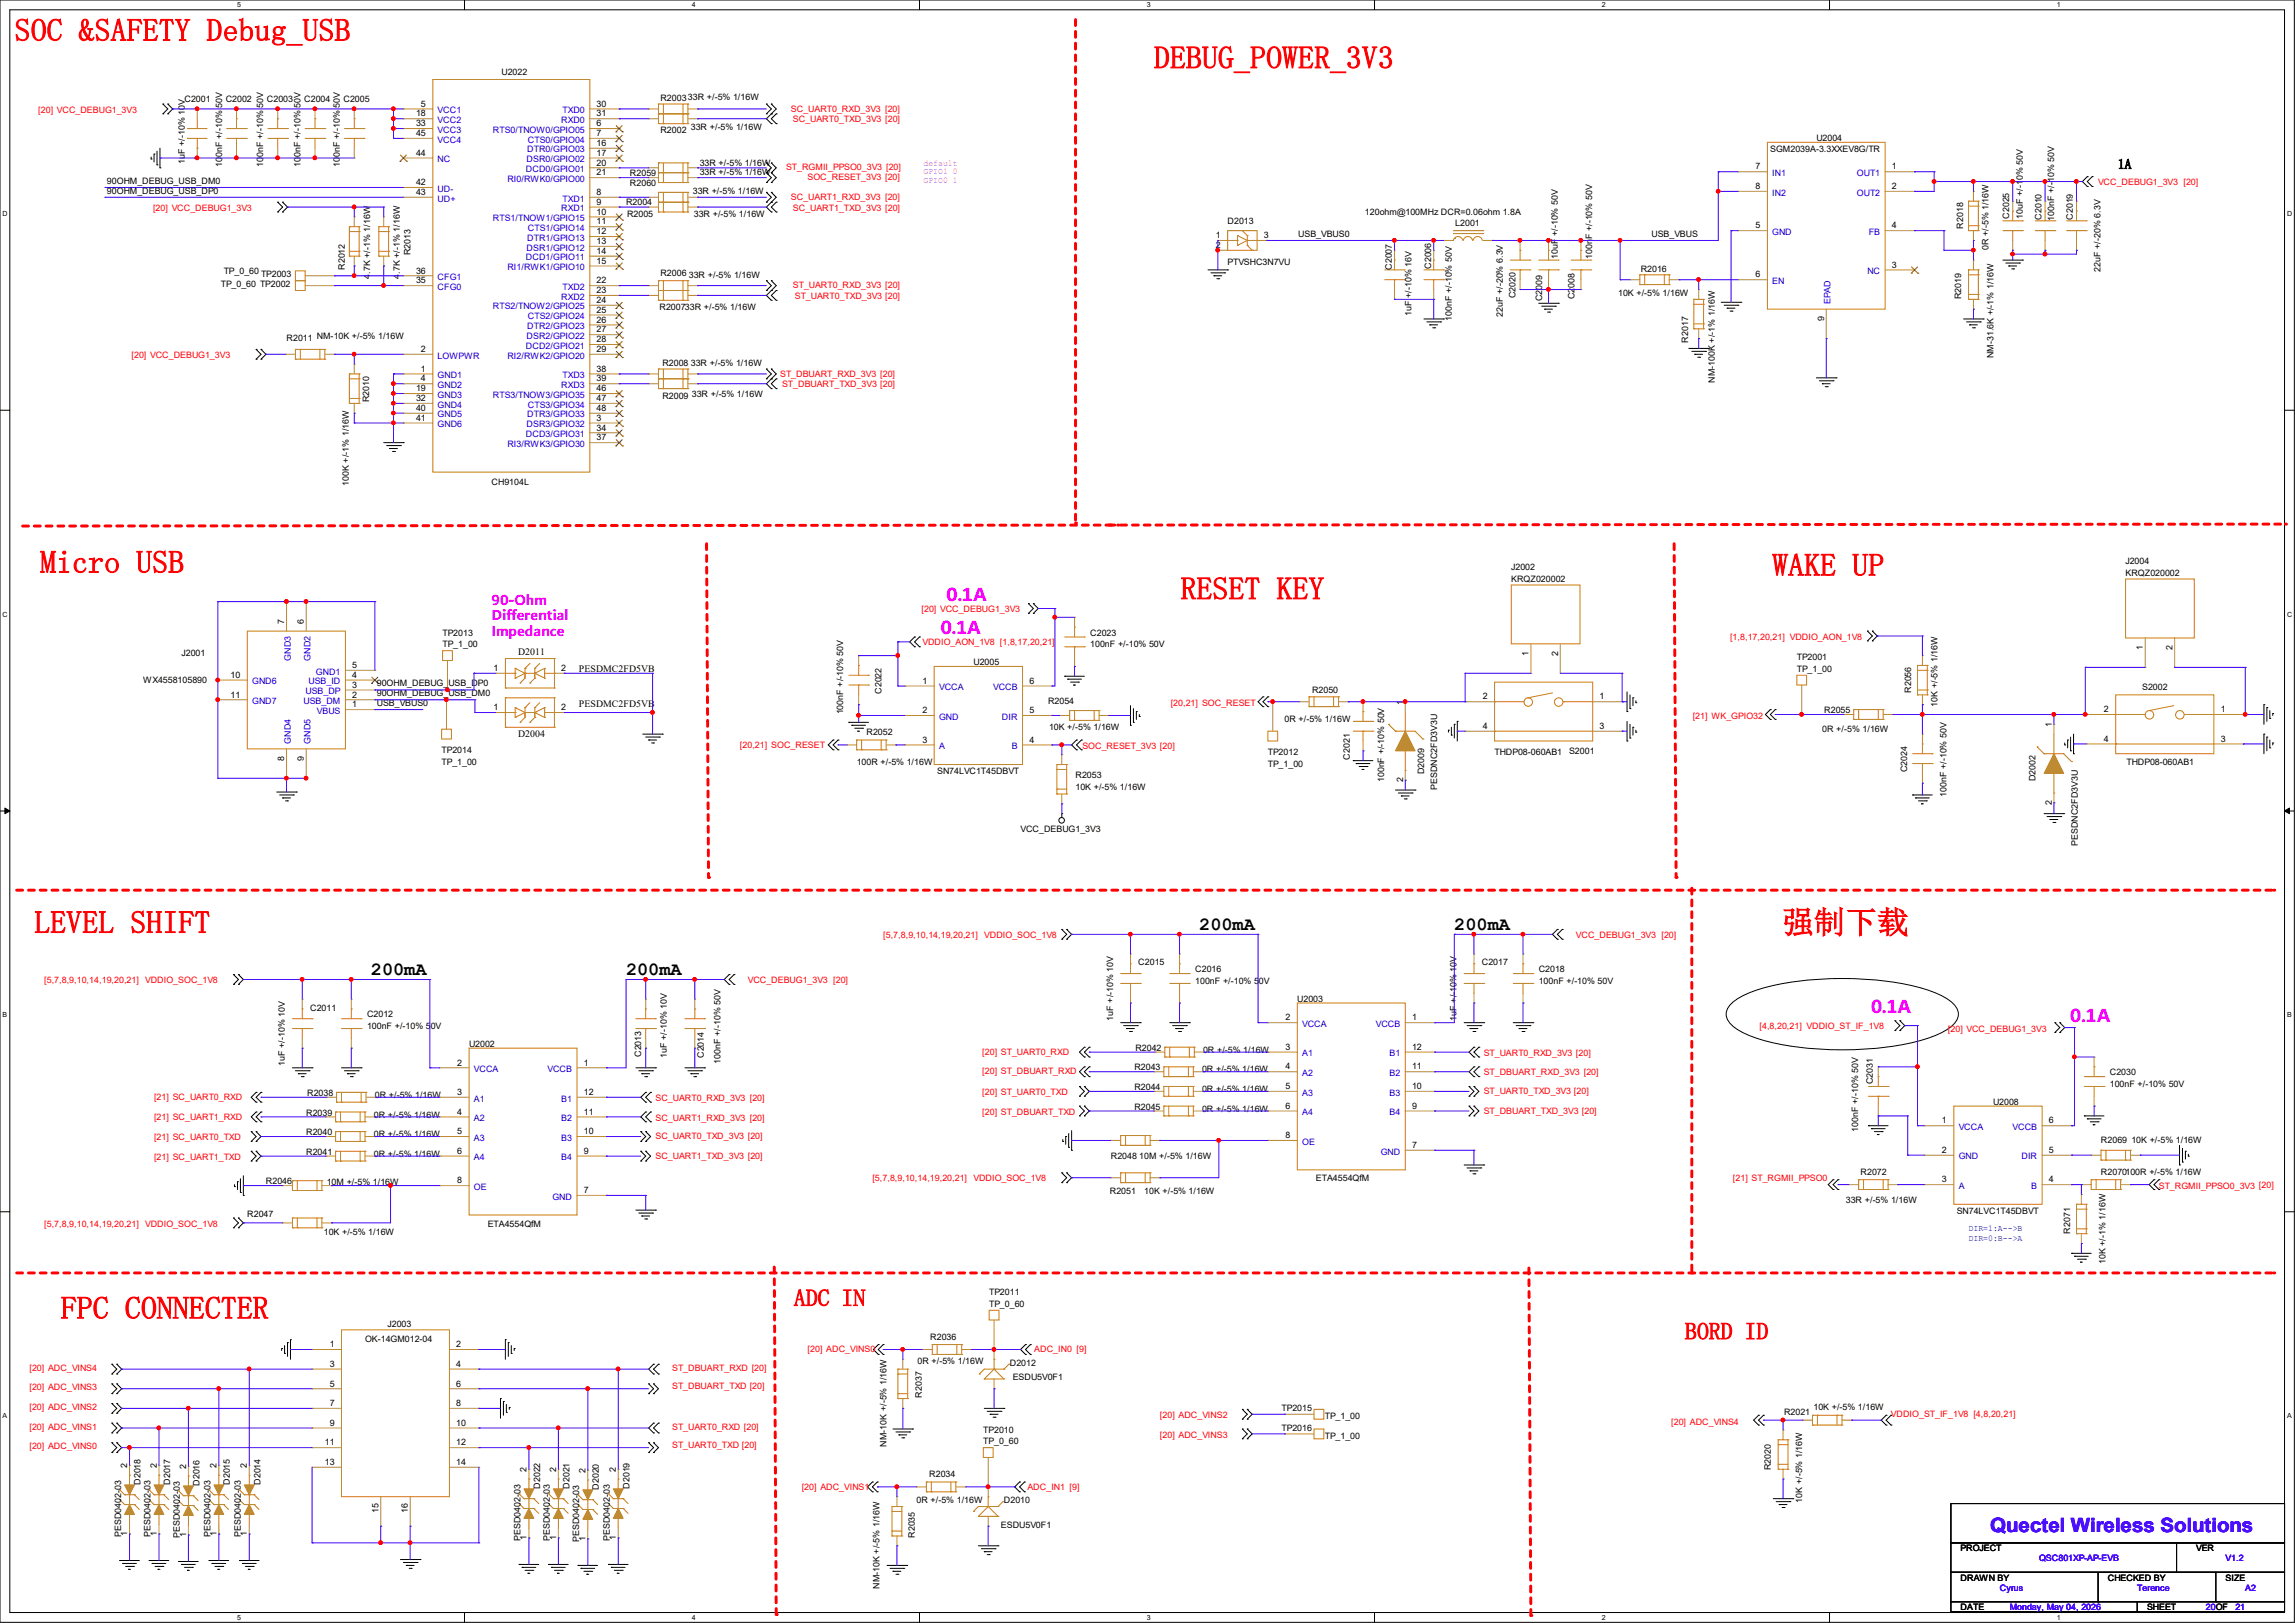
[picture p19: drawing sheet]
<svg xmlns="http://www.w3.org/2000/svg" width="297mm" height="210mm" viewBox="0 0 297 210" stroke-linecap="round" stroke-linejoin="round" font-family="sans-serif">
<defs><g id="words">
<g font-size="4.1" fill="#f00">
<text x="1.9" y="5.3">SOC &amp;SAFETY Debug_USB</text>
<text x="149.4" y="8.8">DEBUG_POWER_3V3</text>
<text x="5.2" y="74.1">Micro USB</text>
<text x="152.8" y="77.6">RESET KEY</text>
<text x="229.4" y="74.5">WAKE UP</text>
<text x="4.4" y="120.7">LEVEL SHIFT</text>
<text x="230.6" y="120.7">强制下载</text>
<text x="7.9" y="170.6">FPC CONNECTER</text>
</g>
<g font-size="3" fill="#f00">
<text x="102.7" y="169">ADC IN</text>
<text x="218.1" y="173.3">BORD ID</text>
</g>
<g font-size="2.7" fill="#f0f">
<text x="122.5" y="77.8">0.1A</text>
<text x="121.7" y="82">0.1A</text>
<text x="242.1" y="131">0.1A</text>
<text x="267.9" y="132.3">0.1A</text>
</g>
<text font-size="2.5" fill="#00f" x="257.6" y="198.2">Quectel Wireless Solutions</text>
<g font-size="2.4">
<text x="155.2" y="120.3">200mA</text>
<text x="188.2" y="120.3">200mA</text>
<text x="48" y="126.2">200mA</text>
<text x="81" y="126.2">200mA</text>
</g>
<g font-size="2" fill="#f0f">
<text x="63.6" y="78.2">90-Ohm</text>
<text x="63.6" y="80.3">Differential</text>
<text x="63.6" y="82.3">Impedance</text>
</g>
<text font-size="1.8" x="274.1" y="21.8">1A</text>
<g font-size="1.3">
<text x="67.1" y="84.7">D2011</text>
<text x="74.9" y="87">PESDMC2FD5VB</text>
<text x="67.1" y="95.4">D2004</text>
<text x="74.9" y="91.4">PESDMC2FD5VB</text>
</g>
<g font-size="1.1">
<text x="64.9" y="9.7">U2022</text>
<text x="23.9" y="13.2">C2001</text>
<text x="29.2" y="13.2">C2002</text>
<text x="34.5" y="13.2">C2003</text>
<text x="39.4" y="13.2">C2004</text>
<text x="44.4" y="13.2">C2005</text>
<text x="53.8" y="15.1">18</text>
<text x="53.8" y="16.3">33</text>
<text x="53.8" y="17.6">45</text>
<text x="54.5" y="13.8">5</text>
<text x="77.2" y="17.6">7</text>
<text x="77.2" y="16.3">6</text>
<text x="77.2" y="15.1">31</text>
<text x="77.2" y="13.8">30</text>
<text x="85.5" y="17.2">R2002</text>
<text x="85.5" y="13">R200333R +/-5% 1/16W</text>
<text x="89.4" y="16.8">33R +/-5% 1/16W</text>
<text x="13.8" y="23.8">90OHM_DEBUG_USB_DM0</text>
<text x="23.9" y="21.2" transform="rotate(-90 23.9 21.2)">1uF +/-10% 10V</text>
<text x="28.7" y="21.6" transform="rotate(-90 28.7 21.6)">100nF +/-10% 50V</text>
<text x="34.1" y="21.6" transform="rotate(-90 34.1 21.6)">100nF +/-10% 50V</text>
<text x="38.9" y="21.6" transform="rotate(-90 38.9 21.6)">100nF +/-10% 50V</text>
<text x="44" y="21.6" transform="rotate(-90 44 21.6)">100nF +/-10% 50V</text>
<text x="53.8" y="24">42</text>
<text x="53.8" y="20.2">44</text>
<text x="77.2" y="22.7">21</text>
<text x="77.2" y="21.4">20</text>
<text x="77.2" y="20.2">17</text>
<text x="77.2" y="18.9">16</text>
<text x="81.5" y="22.8">R2059</text>
<text x="90.5" y="21.4">33R +/-5% 1/16W</text>
<text x="90.5" y="22.7">33R +/-5% 1/16W</text>
<text x="227.2" y="21.9">7</text>
<text x="229.1" y="19.6">SGM2039A-3.3XXEV8G/TR</text>
<text x="235.1" y="18.2">U2004</text>
<text x="244.8" y="21.9">1</text>
<text x="13.8" y="25.1">90OHM_DEBUG_USB_DP0</text>
<text x="53.8" y="25.2">43</text>
<text x="77.2" y="29">11</text>
<text x="77.2" y="27.8">10</text>
<text x="77.2" y="26.5">9</text>
<text x="77.2" y="25.2">8</text>
<text x="81" y="26.5">R2004</text>
<text x="81.2" y="28">R2005</text>
<text x="81.5" y="24.1">R2060</text>
<text x="89.7" y="25.1">33R +/-5% 1/16W</text>
<text x="89.8" y="28">33R +/-5% 1/16W</text>
<text x="158.9" y="29">D2013</text>
<text x="176.7" y="27.8">120ohm@100MHz DCR=0.06ohm 1.8A</text>
<text x="188.3" y="29.3">L2001</text>
<text x="227.2" y="29.5">5</text>
<text x="227.2" y="24.5">8</text>
<text x="244.8" y="24.5">2</text>
<text x="244.8" y="29.5">4</text>
<text x="254.1" y="29.6" transform="rotate(-90 254.1 29.6)">R2018</text>
<text x="260" y="28.3" transform="rotate(-90 260 28.3)">C2025</text>
<text x="261.8" y="28.3" transform="rotate(-90 261.8 28.3)">10uF +/-10% 50V</text>
<text x="264.2" y="28.4" transform="rotate(-90 264.2 28.4)">C2010</text>
<text x="265.9" y="28.6" transform="rotate(-90 265.9 28.6)">100nF +/-10% 50V</text>
<text x="268.3" y="28.4" transform="rotate(-90 268.3 28.4)">C2019</text>
<text x="29" y="35.5">TP_0_60</text>
<text x="33.8" y="35.9">TP2003</text>
<text x="44.6" y="34.9" transform="rotate(-90 44.6 34.9)">R2012</text>
<text x="53.1" y="33" transform="rotate(-90 53.1 33)">R2013</text>
<text x="53.8" y="35.4">36</text>
<text x="77.2" y="34.1">15</text>
<text x="77.2" y="32.9">14</text>
<text x="77.2" y="31.6">13</text>
<text x="77.2" y="30.3">12</text>
<text x="85.5" y="35.8">R2006</text>
<text x="157.3" y="30.8">1</text>
<text x="157.3" y="32.1">2</text>
<text x="158.9" y="34.2">PTVSHC3N7VU</text>
<text x="163.6" y="30.8">3</text>
<text x="168" y="30.7">USB_VBUS0</text>
<text x="180.1" y="34.9" transform="rotate(-90 180.1 34.9)">C2007</text>
<text x="185.2" y="34.8" transform="rotate(-90 185.2 34.8)">C2006</text>
<text x="201.6" y="33.5" transform="rotate(-90 201.6 33.5)">10uF +/-10% 50V</text>
<text x="206" y="33.5" transform="rotate(-90 206 33.5)">100nF +/-10% 50V</text>
<text x="212.3" y="35.1">R2016</text>
<text x="213.7" y="30.7">USB_VBUS</text>
<text x="227.2" y="35.9">6</text>
<text x="244.8" y="34.6">3</text>
<text x="257.4" y="32.4" transform="rotate(-90 257.4 32.4)">0R +/-5% 1/16W</text>
<text x="271.8" y="35.2" transform="rotate(-90 271.8 35.2)">22uF +/-20% 6.3V</text>
<text x="28.6" y="37.2">TP_0_60 TP2002</text>
<text x="47.9" y="36.1" transform="rotate(-90 47.9 36.1)">4.7K +/-1% 1/16W</text>
<text x="51.7" y="36.1" transform="rotate(-90 51.7 36.1)">4.7K +/-1% 1/16W</text>
<text x="53.8" y="36.7">35</text>
<text x="77.2" y="41.7">26</text>
<text x="77.2" y="40.5">25</text>
<text x="77.2" y="39.2">24</text>
<text x="77.2" y="37.9">23</text>
<text x="77.2" y="36.7">22</text>
<text x="85.3" y="40.1">R200733R +/-5% 1/16W</text>
<text x="89.2" y="36">33R +/-5% 1/16W</text>
<text x="182.7" y="40.9" transform="rotate(-90 182.7 40.9)">1uF +/-10% 16V</text>
<text x="187.9" y="41.5" transform="rotate(-90 187.9 41.5)">100nF +/-10% 50V</text>
<text x="194.5" y="41" transform="rotate(-90 194.5 41)">22uF +/-20% 6.3V</text>
<text x="196.1" y="38.6" transform="rotate(-90 196.1 38.6)">C2020</text>
<text x="199.6" y="39" transform="rotate(-90 199.6 39)">C2009</text>
<text x="203.8" y="38.7" transform="rotate(-90 203.8 38.7)">C2008</text>
<text x="209.4" y="38.3">10K +/-5% 1/16W</text>
<text x="236.1" y="41.5" transform="rotate(-90 236.1 41.5)">9</text>
<text x="253.8" y="38.7" transform="rotate(-90 253.8 38.7)">R2019</text>
<text x="37.1" y="44.2">R2011 NM-10K +/-5% 1/16W</text>
<text x="54.5" y="45.6">2</text>
<text x="77.2" y="45.6">29</text>
<text x="77.2" y="44.3">28</text>
<text x="77.2" y="43">27</text>
<text x="85.7" y="47.3">R2008 33R +/-5% 1/16W</text>
<text x="218.5" y="44.3" transform="rotate(-90 218.5 44.3)">R2017</text>
<text x="258" y="46.4" transform="rotate(-90 258 46.4)">NM-31.6K +/-1% 1/16W</text>
<text x="47.8" y="52.1" transform="rotate(-90 47.8 52.1)">R2010</text>
<text x="53.8" y="50.6">19</text>
<text x="53.8" y="51.9">32</text>
<text x="53.8" y="53.2">40</text>
<text x="54.5" y="48.1">1</text>
<text x="54.5" y="49.4">4</text>
<text x="77.2" y="53.2">48</text>
<text x="77.2" y="51.9">47</text>
<text x="77.2" y="50.6">46</text>
<text x="77.2" y="49.4">39</text>
<text x="77.2" y="48.1">38</text>
<text x="85.7" y="51.6">R2009</text>
<text x="89.5" y="51.4">33R +/-5% 1/16W</text>
<text x="221.9" y="49.5" transform="rotate(-90 221.9 49.5)">NM-100K +/-1% 1/16W</text>
<text x="53.8" y="54.4">41</text>
<text x="77.2" y="57">37</text>
<text x="77.2" y="55.7">34</text>
<text x="77.2" y="54.4">3</text>
<text x="45.1" y="62.9" transform="rotate(-90 45.1 62.9)">100K +/-1% 1/16W</text>
<text x="63.6" y="62.7">CH9104L</text>
<text x="195.6" y="73.7">J2002</text>
<text x="195.6" y="75.3">KRQZ020002</text>
<text x="275.1" y="73">J2004</text>
<text x="275.1" y="74.5">KRQZ020002</text>
<text x="36.8" y="80.8" transform="rotate(-90 36.8 80.8)">7</text>
<text x="39.3" y="80.8" transform="rotate(-90 39.3 80.8)">6</text>
<text x="57.3" y="82.3">TP2013</text>
<text x="57.3" y="83.8">TP_1_00</text>
<text x="141.1" y="82.3">C2023</text>
<text x="141.1" y="83.8">100nF +/-10% 50V</text>
<text x="18.5" y="88.4">WX4558105890</text>
<text x="23.5" y="84.9">J2001</text>
<text x="29.8" y="87.7">10</text>
<text x="45.6" y="87.7">4</text>
<text x="45.6" y="89">3</text>
<text x="45.6" y="86.4">5</text>
<text x="48.8" y="88.8">90OHM_DEBUG_USB_DP0</text>
<text x="63.9" y="86.8">1</text>
<text x="72.6" y="86.8">2</text>
<text x="114.1" y="89.8" transform="rotate(-90 114.1 89.8)">C2022</text>
<text x="119.4" y="88.5">1</text>
<text x="126" y="86.1">U2005</text>
<text x="133.2" y="88.5">6</text>
<text x="169.8" y="89.6">R2050</text>
<text x="197.8" y="84.8" transform="rotate(-90 197.8 84.8)">1</text>
<text x="201.6" y="84.8" transform="rotate(-90 201.6 84.8)">2</text>
<text x="232.5" y="85.4">TP2001</text>
<text x="232.5" y="87">TP_1_00</text>
<text x="247.3" y="89.7" transform="rotate(-90 247.3 89.7)">R2056</text>
<text x="277.2" y="89.2">S2002</text>
<text x="277.3" y="84.1" transform="rotate(-90 277.3 84.1)">1</text>
<text x="281.1" y="84.1" transform="rotate(-90 281.1 84.1)">2</text>
<text x="29.8" y="90.3">11</text>
<text x="45.6" y="90.3">2</text>
<text x="45.6" y="91.5">1</text>
<text x="48.8" y="91.4">USB_VBUS0</text>
<text x="48.8" y="90.1">90OHM_DEBUG_USB_DM0</text>
<text x="63.9" y="91.9">1</text>
<text x="72.6" y="91.9">2</text>
<text x="109.1" y="92.5" transform="rotate(-90 109.1 92.5)">100nF +/-10% 50V</text>
<text x="112.1" y="95.1">R2052</text>
<text x="119.4" y="92.3">2</text>
<text x="133.2" y="92.3">5</text>
<text x="135.6" y="91.1">R2054</text>
<text x="135.8" y="94.4">10K +/-5% 1/16W</text>
<text x="166.2" y="93.4">0R +/-5% 1/16W</text>
<text x="181.6" y="91.2" transform="rotate(-90 181.6 91.2)">1</text>
<text x="191.9" y="90.5">2</text>
<text x="191.9" y="94.3">4</text>
<text x="207" y="90.5">1</text>
<text x="207" y="94.3">3</text>
<text x="235.8" y="94.7">0R +/-5% 1/16W</text>
<text x="236.1" y="92.3">R2055</text>
<text x="250.7" y="91.4" transform="rotate(-90 250.7 91.4)">10K +/-5% 1/16W</text>
<text x="265.5" y="94.1" transform="rotate(-90 265.5 94.1)">1</text>
<text x="272.3" y="92.2">2</text>
<text x="272.3" y="96">4</text>
<text x="287.4" y="92.2">1</text>
<text x="287.4" y="96">3</text>
<text x="36.8" y="98.4" transform="rotate(-90 36.8 98.4)">8</text>
<text x="39.3" y="98.4" transform="rotate(-90 39.3 98.4)">9</text>
<text x="57.1" y="97.5">TP2014</text>
<text x="57.1" y="99">TP_1_00</text>
<text x="110.9" y="99">100R +/-5% 1/16W</text>
<text x="119.4" y="96.1">3</text>
<text x="121.3" y="100.2">SN74LVC1T45DBVT</text>
<text x="133.2" y="96.1">4</text>
<text x="139.2" y="100.7">R2053</text>
<text x="164.1" y="97.8">TP2012</text>
<text x="164.1" y="99.3">TP_1_00</text>
<text x="174.7" y="98.3" transform="rotate(-90 174.7 98.3)">C2021</text>
<text x="179.1" y="101.2" transform="rotate(-90 179.1 101.2)">100nF +/-10% 50V</text>
<text x="181.6" y="101.2" transform="rotate(-90 181.6 101.2)">2</text>
<text x="184.3" y="100.2" transform="rotate(-90 184.3 100.2)">D2009</text>
<text x="193.4" y="97.8">THDP08-060AB1</text>
<text x="203.1" y="97.6">S2001</text>
<text x="246.8" y="99.9" transform="rotate(-90 246.8 99.9)">C2024</text>
<text x="263.4" y="101.1" transform="rotate(-90 263.4 101.1)">D2002</text>
<text x="275.2" y="99">THDP08-060AB1</text>
<text x="132.1" y="107.7">VCC_DEBUG1_3V3</text>
<text x="139.2" y="102.2">10K +/-5% 1/16W</text>
<text x="186" y="102.2" transform="rotate(-90 186 102.2)">PESDNC2FD3V3U</text>
<text x="251.9" y="103.1" transform="rotate(-90 251.9 103.1)">100nF +/-10% 50V</text>
<text x="265.5" y="104.1" transform="rotate(-90 265.5 104.1)">2</text>
<text x="268.9" y="109.5" transform="rotate(-90 268.9 109.5)">PESDNC2FD3V3U</text>
<text x="147.3" y="124.9">C2015</text>
<text x="154.7" y="125.8">C2016</text>
<text x="191.8" y="124.9">C2017</text>
<text x="199.1" y="125.8">C2018</text>
<text x="40.1" y="130.8">C2011</text>
<text x="47.5" y="131.7">C2012</text>
<text x="154.7" y="127.3">100nF +/-10% 50V</text>
<text x="167.9" y="129.6">U2003</text>
<text x="199.1" y="127.3">100nF +/-10% 50V</text>
<text x="36.9" y="137.9" transform="rotate(-90 36.9 137.9)">1uF +/-10% 10V</text>
<text x="47.5" y="133.2">100nF +/-10% 50V</text>
<text x="59.2" y="137.9">2</text>
<text x="60.7" y="135.5">U2002</text>
<text x="75.6" y="137.9">1</text>
<text x="83" y="136.8" transform="rotate(-90 83 136.8)">C2013</text>
<text x="86.3" y="136.9" transform="rotate(-90 86.3 136.9)">1uF +/-10% 10V</text>
<text x="91.1" y="136.9" transform="rotate(-90 91.1 136.9)">C2014</text>
<text x="93.3" y="137.7" transform="rotate(-90 93.3 137.7)">100nF +/-10% 50V</text>
<text x="144.1" y="132.1" transform="rotate(-90 144.1 132.1)">1uF +/-10% 10V</text>
<text x="146.9" y="136">R2042</text>
<text x="155.7" y="136.2">0R +/-5% 1/16W</text>
<text x="166.4" y="132">2</text>
<text x="166.4" y="135.9">3</text>
<text x="182.7" y="132">1</text>
<text x="182.7" y="135.9">12</text>
<text x="188.5" y="132.1" transform="rotate(-90 188.5 132.1)">1uF +/-10% 10V</text>
<text x="39.8" y="141.8">R2038</text>
<text x="48.5" y="142.1">0R +/-5% 1/16W</text>
<text x="59.2" y="141.7">3</text>
<text x="75.6" y="141.7">12</text>
<text x="146.8" y="138.5">R2043</text>
<text x="146.8" y="141.1">R2044</text>
<text x="146.8" y="143.6">R2045</text>
<text x="155.6" y="138.8">0R +/-5% 1/16W</text>
<text x="155.6" y="141.3">0R +/-5% 1/16W</text>
<text x="155.6" y="143.9">0R +/-5% 1/16W</text>
<text x="166.4" y="138.4">4</text>
<text x="166.4" y="140.9">5</text>
<text x="166.4" y="143.5">6</text>
<text x="182.7" y="138.4">11</text>
<text x="182.7" y="140.9">10</text>
<text x="182.7" y="143.5">9</text>
<text x="242.4" y="140.3" transform="rotate(-90 242.4 140.3)">C2031</text>
<text x="257.9" y="143">U2008</text>
<text x="273" y="139.2">C2030</text>
<text x="273" y="140.7">100nF +/-10% 50V</text>
<text x="39.6" y="144.4">R2039</text>
<text x="39.6" y="146.9">R2040</text>
<text x="39.6" y="149.4">R2041</text>
<text x="48.4" y="144.6">0R +/-5% 1/16W</text>
<text x="48.4" y="147.2">0R +/-5% 1/16W</text>
<text x="48.4" y="149.7">0R +/-5% 1/16W</text>
<text x="59.2" y="144.2">4</text>
<text x="59.2" y="146.8">5</text>
<text x="59.2" y="149.3">6</text>
<text x="75.6" y="144.2">11</text>
<text x="75.6" y="146.8">10</text>
<text x="75.6" y="149.3">9</text>
<text x="143.8" y="149.9">R2048 10M +/-5% 1/16W</text>
<text x="166.4" y="147.3">8</text>
<text x="182.7" y="148.6">7</text>
<text x="240.5" y="146.4" transform="rotate(-90 240.5 146.4)">100nF +/-10% 50V</text>
<text x="251.3" y="145.4">1</text>
<text x="251.3" y="149.2">2</text>
<text x="265.2" y="149.2">5</text>
<text x="265.2" y="145.4">6</text>
<text x="271.9" y="147.9">R2069 10K +/-5% 1/16W</text>
<text x="34.4" y="153.3">R2046</text>
<text x="42.3" y="153.4">10M +/-5% 1/16W</text>
<text x="59.2" y="153.1">8</text>
<text x="75.6" y="154.4">7</text>
<text x="143.6" y="154.5">R2051</text>
<text x="148.1" y="154.5">10K +/-5% 1/16W</text>
<text x="170.3" y="152.9">ETA4554QfM</text>
<text x="238.9" y="155.7">33R +/-5% 1/16W</text>
<text x="240.8" y="152">R2072</text>
<text x="251.3" y="153">3</text>
<text x="265.2" y="153">4</text>
<text x="271.9" y="152">R2070100R +/-5% 1/16W</text>
<text x="32" y="157.4">R2047</text>
<text x="41.9" y="159.9">10K +/-5% 1/16W</text>
<text x="63.1" y="158.7">ETA4554QfM</text>
<text x="253.2" y="157.1">SN74LVC1T45DBVT</text>
<text x="267.9" y="159.6" transform="rotate(-90 267.9 159.6)">R2071</text>
<text x="128" y="167.6">TP2011</text>
<text x="272.5" y="163.6" transform="rotate(-90 272.5 163.6)">10K +/-1% 1/16W</text>
<text x="47.2" y="173.7">OK-14GM012-04</text>
<text x="50.2" y="171.7">J2003</text>
<text x="120.4" y="173.4">R2036</text>
<text x="128" y="169.1">TP_0_60</text>
<text x="42.7" y="174.3">1</text>
<text x="42.7" y="176.9">3</text>
<text x="42.7" y="179.4">5</text>
<text x="59.1" y="174.3">2</text>
<text x="59.1" y="176.9">4</text>
<text x="59.1" y="179.4">6</text>
<text x="118.7" y="176.5">0R +/-5% 1/16W</text>
<text x="130.7" y="176.7">D2012</text>
<text x="131.1" y="178.5">ESDU5V0F1</text>
<text x="42.7" y="182">7</text>
<text x="42.7" y="184.5">9</text>
<text x="59.1" y="182">8</text>
<text x="59.1" y="184.5">10</text>
<text x="119.3" y="180.8" transform="rotate(-90 119.3 180.8)">R2037</text>
<text x="127.3" y="185.4">TP2010</text>
<text x="165.9" y="182.6">TP2015</text>
<text x="165.9" y="185.1">TP2016</text>
<text x="171.4" y="183.6">TP_1_00</text>
<text x="230.9" y="183.1">R2021</text>
<text x="234.7" y="182.5">10K +/-5% 1/16W</text>
<text x="16.5" y="190" transform="rotate(-90 16.5 190)">2</text>
<text x="20.3" y="190" transform="rotate(-90 20.3 190)">2</text>
<text x="24.1" y="190.1" transform="rotate(-90 24.1 190.1)">2</text>
<text x="28" y="190" transform="rotate(-90 28 190)">2</text>
<text x="32" y="190" transform="rotate(-90 32 190)">2</text>
<text x="42" y="187">11</text>
<text x="42" y="189.6">13</text>
<text x="59.1" y="187">12</text>
<text x="59.1" y="189.6">14</text>
<text x="68.2" y="190.5" transform="rotate(-90 68.2 190.5)">2</text>
<text x="72" y="190.5" transform="rotate(-90 72 190.5)">2</text>
<text x="75.8" y="190.6" transform="rotate(-90 75.8 190.6)">2</text>
<text x="79.7" y="190.5" transform="rotate(-90 79.7 190.5)">2</text>
<text x="114.7" y="187.2" transform="rotate(-90 114.7 187.2)">NM-10K +/-5% 1/16W</text>
<text x="120.3" y="191.1">R2034</text>
<text x="127.3" y="186.9">TP_0_60</text>
<text x="171.4" y="186.1">TP_1_00</text>
<text x="229.2" y="190.2" transform="rotate(-90 229.2 190.2)">R2020</text>
<text x="18.2" y="192.1" transform="rotate(-90 18.2 192.1)">D2018</text>
<text x="22" y="192.1" transform="rotate(-90 22 192.1)">D2017</text>
<text x="25.8" y="192.3" transform="rotate(-90 25.8 192.3)">D2016</text>
<text x="29.8" y="192.1" transform="rotate(-90 29.8 192.1)">D2015</text>
<text x="33.7" y="192.1" transform="rotate(-90 33.7 192.1)">D2014</text>
<text x="49" y="195.8" transform="rotate(-90 49 195.8)">15</text>
<text x="52.8" y="195.8" transform="rotate(-90 52.8 195.8)">16</text>
<text x="69.9" y="192.7" transform="rotate(-90 69.9 192.7)">D2022</text>
<text x="73.7" y="192.7" transform="rotate(-90 73.7 192.7)">D2021</text>
<text x="77.5" y="192.8" transform="rotate(-90 77.5 192.8)">D2020</text>
<text x="81.5" y="192.7" transform="rotate(-90 81.5 192.7)">D2019</text>
<text x="118.6" y="194.5">0R +/-5% 1/16W</text>
<text x="129.5" y="197.7">ESDU5V0F1</text>
<text x="129.9" y="194.5">D2010</text>
<text x="233.2" y="194.4" transform="rotate(-90 233.2 194.4)">10K +/-5% 1/16W</text>
<text x="15.7" y="198.9" transform="rotate(-90 15.7 198.9)">PESD0402-03</text>
<text x="16.5" y="198.7" transform="rotate(-90 16.5 198.7)">1</text>
<text x="19.5" y="198.9" transform="rotate(-90 19.5 198.9)">PESD0402-03</text>
<text x="20.3" y="198.7" transform="rotate(-90 20.3 198.7)">1</text>
<text x="23.3" y="199" transform="rotate(-90 23.3 199)">PESD0402-03</text>
<text x="24.1" y="198.9" transform="rotate(-90 24.1 198.9)">1</text>
<text x="27.2" y="198.9" transform="rotate(-90 27.2 198.9)">PESD0402-03</text>
<text x="28" y="198.7" transform="rotate(-90 28 198.7)">1</text>
<text x="31.2" y="198.9" transform="rotate(-90 31.2 198.9)">PESD0402-03</text>
<text x="32" y="198.7" transform="rotate(-90 32 198.7)">1</text>
<text x="67.4" y="199.4" transform="rotate(-90 67.4 199.4)">PESD0402-03</text>
<text x="68.2" y="199.3" transform="rotate(-90 68.2 199.3)">1</text>
<text x="71.2" y="199.4" transform="rotate(-90 71.2 199.4)">PESD0402-03</text>
<text x="72" y="199.3" transform="rotate(-90 72 199.3)">1</text>
<text x="75" y="199.5" transform="rotate(-90 75 199.5)">PESD0402-03</text>
<text x="75.8" y="199.4" transform="rotate(-90 75.8 199.4)">1</text>
<text x="78.9" y="199.4" transform="rotate(-90 78.9 199.4)">PESD0402-03</text>
<text x="79.7" y="199.3" transform="rotate(-90 79.7 199.3)">1</text>
<text x="118.4" y="199" transform="rotate(-90 118.4 199)">R2035</text>
<text x="253.7" y="200.8">PROJECT</text>
<text x="284.2" y="200.8">VER</text>
<text x="113.8" y="205.6" transform="rotate(-90 113.8 205.6)">NM-10K +/-5% 1/16W</text>
<text x="253.7" y="208.4">DATE</text>
<text x="253.7" y="204.6">DRAWN BY</text>
<text x="272.8" y="204.6">CHECKED BY</text>
<text x="277.9" y="208.4">SHEET</text>
<text x="288" y="204.6">SIZE</text>
</g>
<g font-size="1.1" fill="#f00">
<text x="5" y="14.6">[20] VCC_DEBUG1_3V3</text>
<text x="102.4" y="14.4">SC_UART0_RXD_3V3 [20]</text>
<text x="102.6" y="15.8">SC_UART0_TXD_3V3 [20]</text>
<text x="101.7" y="22.1">ST_RGMII_PPSO0_3V3 [20]</text>
<text x="104.5" y="23.3">SOC_RESET_3V3 [20]</text>
<text x="271.5" y="24">VCC_DEBUG1_3V3 [20]</text>
<text x="19.8" y="27.3">[20] VCC_DEBUG1_3V3</text>
<text x="102.4" y="25.9">SC_UART1_RXD_3V3 [20]</text>
<text x="102.6" y="27.3">SC_UART1_TXD_3V3 [20]</text>
<text x="102.6" y="37.3">ST_UART0_RXD_3V3 [20]</text>
<text x="102.9" y="38.7">ST_UART0_TXD_3V3 [20]</text>
<text x="17" y="46.3">[20] VCC_DEBUG1_3V3</text>
<text x="101" y="48.7">ST_DBUART_RXD_3V3 [20]</text>
<text x="101.2" y="50.1">ST_DBUART_TXD_3V3 [20]</text>
<text x="119.2" y="79.2">[20] VCC_DEBUG1_3V3</text>
<text x="119.4" y="83.5">VDDIO_AON_1V8 [1,8,17,20,21]</text>
<text x="223.9" y="82.8">[1,8,17,20,21] VDDIO_AON_1V8</text>
<text x="151.5" y="91.4">[20,21] SOC_RESET</text>
<text x="219.1" y="93.1">[21] WK_GPIO32</text>
<text x="95.8" y="96.7">[20,21] SOC_RESET</text>
<text x="140.1" y="96.9">SOC_RESET_3V3 [20]</text>
<text x="114.3" y="121.4">[5,7,8,9,10,14,19,20,21]</text>
<text x="127.4" y="121.4">VDDIO_SOC_1V8</text>
<text x="204" y="121.4">VCC_DEBUG1_3V3 [20]</text>
<text x="5.7" y="127.2">[5,7,8,9,10,14,19,20,21]</text>
<text x="18.8" y="127.2">VDDIO_SOC_1V8</text>
<text x="96.8" y="127.2">VCC_DEBUG1_3V3 [20]</text>
<text x="127.1" y="136.5">[20] ST_UART0_RXD</text>
<text x="192" y="136.6">ST_UART0_RXD_3V3 [20]</text>
<text x="227.7" y="133.2">[4,8,20,21] VDDIO_ST_IF_1V8</text>
<text x="252.1" y="133.6">[20] VCC_DEBUG1_3V3</text>
<text x="19.9" y="142.3">[21] SC_UART0_RXD</text>
<text x="84.8" y="142.5">SC_UART0_RXD_3V3 [20]</text>
<text x="127.1" y="139">[20] ST_DBUART_RXD</text>
<text x="127.1" y="141.7">[20] ST_UART0_TXD</text>
<text x="192" y="139.2">ST_DBUART_RXD_3V3 [20]</text>
<text x="192" y="141.6">ST_UART0_TXD_3V3 [20]</text>
<text x="19.9" y="144.9">[21] SC_UART1_RXD</text>
<text x="19.9" y="147.5">[21] SC_UART0_TXD</text>
<text x="84.8" y="145">SC_UART1_RXD_3V3 [20]</text>
<text x="84.8" y="147.4">SC_UART0_TXD_3V3 [20]</text>
<text x="84.8" y="149.9">SC_UART1_TXD_3V3 [20]</text>
<text x="127.1" y="144.2">[20] ST_DBUART_TXD</text>
<text x="192" y="144.1">ST_DBUART_TXD_3V3 [20]</text>
<text x="19.9" y="150.1">[21] SC_UART1_TXD</text>
<text x="112.9" y="152.9">[5,7,8,9,10,14,19,20,21]</text>
<text x="126" y="152.9">VDDIO_SOC_1V8</text>
<text x="224.3" y="152.9">[21] ST_RGMII_PPSO0</text>
<text x="279.4" y="153.9">ST_RGMII_PPSO0_3V3 [20]</text>
<text x="5.7" y="158.7">[5,7,8,9,10,14,19,20,21]</text>
<text x="18.8" y="158.7">VDDIO_SOC_1V8</text>
<text x="3.8" y="179.9">[20] ADC_VINS3</text>
<text x="3.8" y="177.4">[20] ADC_VINS4</text>
<text x="87" y="179.8">ST_DBUART_TXD [20]</text>
<text x="87" y="177.4">ST_DBUART_RXD [20]</text>
<text x="104.5" y="175">[20] ADC_VINS0</text>
<text x="133.9" y="175">ADC_IN0 [9]</text>
<text x="3.8" y="185">[20] ADC_VINS1</text>
<text x="3.8" y="182.5">[20] ADC_VINS2</text>
<text x="87" y="185">ST_UART0_RXD [20]</text>
<text x="150.1" y="183.5">[20] ADC_VINS2</text>
<text x="216.3" y="184.4">[20] ADC_VINS4</text>
<text x="244.7" y="183.4">VDDIO_ST_IF_1V8 [4,8,20,21]</text>
<text x="3.8" y="187.5">[20] ADC_VINS0</text>
<text x="87" y="187.4">ST_UART0_TXD [20]</text>
<text x="150.1" y="186">[20] ADC_VINS3</text>
<text x="103.8" y="192.7">[20] ADC_VINS1</text>
<text x="133" y="192.7">ADC_IN1 [9]</text>
</g>
<g font-size="1.1" fill="#00c">
<text x="56.6" y="15.9">VCC2</text>
<text x="56.6" y="17.2">VCC3</text>
<text x="56.6" y="14.6">VCC1</text>
<text x="63.8" y="17.2">RTS0/TNOW0/GPIO05</text>
<text x="72.6" y="15.9">RXD0</text>
<text x="72.8" y="14.6">TXD0</text>
<text x="56.6" y="21">NC</text>
<text x="56.6" y="18.5">VCC4</text>
<text x="65.7" y="23.5">RI0/RWK0/GPIO00</text>
<text x="68.1" y="22.3">DCD0/GPIO01</text>
<text x="68.2" y="21">DSR0/GPIO02</text>
<text x="68.2" y="19.7">DTR0/GPIO03</text>
<text x="68.3" y="18.5">CTS0/GPIO04</text>
<text x="229.4" y="22.8">IN1</text>
<text x="240.3" y="22.8">OUT1</text>
<text x="56.6" y="24.8">UD-</text>
<text x="56.6" y="26.1">UD+</text>
<text x="63.8" y="28.6">RTS1/TNOW1/GPIO15</text>
<text x="68.3" y="29.9">CTS1/GPIO14</text>
<text x="72.6" y="27.3">RXD1</text>
<text x="72.8" y="26.1">TXD1</text>
<text x="229.4" y="25.3">IN2</text>
<text x="240.3" y="25.3">OUT2</text>
<text x="65.7" y="35">RI1/RWK1/GPIO10</text>
<text x="68.1" y="33.7">DCD1/GPIO11</text>
<text x="68.2" y="32.4">DSR1/GPIO12</text>
<text x="68.2" y="31.2">DTR1/GPIO13</text>
<text x="229.4" y="30.4">GND</text>
<text x="241.7" y="35.5">NC</text>
<text x="241.8" y="30.4">FB</text>
<text x="56.6" y="36.2">CFG1</text>
<text x="56.6" y="37.5">CFG0</text>
<text x="63.8" y="40">RTS2/TNOW2/GPIO25</text>
<text x="68.3" y="41.3">CTS2/GPIO24</text>
<text x="72.6" y="38.8">RXD2</text>
<text x="72.8" y="37.5">TXD2</text>
<text x="229.4" y="36.7">EN</text>
<text x="236.9" y="39.4" transform="rotate(-90 236.9 39.4)">EPAD</text>
<text x="56.6" y="46.4">LOWPWR</text>
<text x="65.7" y="46.4">RI2/RWK2/GPIO20</text>
<text x="68.1" y="45.1">DCD2/GPIO21</text>
<text x="68.2" y="43.9">DSR2/GPIO22</text>
<text x="68.2" y="42.6">DTR2/GPIO23</text>
<text x="56.6" y="48.9">GND1</text>
<text x="56.6" y="51.5">GND3</text>
<text x="56.6" y="52.7">GND4</text>
<text x="56.6" y="50.2">GND2</text>
<text x="63.8" y="51.5">RTS3/TNOW3/GPIO35</text>
<text x="68.3" y="52.7">CTS3/GPIO34</text>
<text x="72.6" y="50.2">RXD3</text>
<text x="72.8" y="48.9">TXD3</text>
<text x="56.6" y="54">GND5</text>
<text x="56.6" y="55.3">GND6</text>
<text x="65.7" y="57.8">RI3/RWK3/GPIO30</text>
<text x="68.1" y="56.6">DCD3/GPIO31</text>
<text x="68.2" y="55.3">DSR3/GPIO32</text>
<text x="68.2" y="54">DTR3/GPIO33</text>
<text x="32.6" y="88.6">GND6</text>
<text x="37.6" y="85.5" transform="rotate(-90 37.6 85.5)">GND3</text>
<text x="39.5" y="89.8">USB_DP</text>
<text x="39.9" y="88.6">USB_ID</text>
<text x="40.2" y="85.5" transform="rotate(-90 40.2 85.5)">GND2</text>
<text x="40.9" y="87.3">GND1</text>
<text x="121.5" y="89.3">VCCA</text>
<text x="128.5" y="89.3">VCCB</text>
<text x="32.6" y="91.1">GND7</text>
<text x="39.3" y="91.1">USB_DM</text>
<text x="41" y="92.4">VBUS</text>
<text x="121.5" y="93.1">GND</text>
<text x="129.7" y="93.1">DIR</text>
<text x="37.6" y="96.3" transform="rotate(-90 37.6 96.3)">GND4</text>
<text x="40.2" y="96.3" transform="rotate(-90 40.2 96.3)">GND5</text>
<text x="121.5" y="96.9">A</text>
<text x="130.9" y="96.9">B</text>
<text x="168.5" y="132.9">VCCA</text>
<text x="168.5" y="136.7">A1</text>
<text x="178" y="132.9">VCCB</text>
<text x="179.8" y="136.7">B1</text>
<text x="61.3" y="138.7">VCCA</text>
<text x="61.3" y="142.5">A1</text>
<text x="70.9" y="138.7">VCCB</text>
<text x="72.6" y="142.5">B1</text>
<text x="168.5" y="139.2">A2</text>
<text x="168.5" y="141.8">A3</text>
<text x="179.8" y="139.2">B2</text>
<text x="179.8" y="141.8">B3</text>
<text x="61.3" y="145.1">A2</text>
<text x="61.3" y="147.6">A3</text>
<text x="72.6" y="145.1">B2</text>
<text x="72.6" y="147.6">B3</text>
<text x="168.5" y="144.3">A4</text>
<text x="168.5" y="148.1">OE</text>
<text x="178.7" y="149.4">GND</text>
<text x="179.8" y="144.3">B4</text>
<text x="253.5" y="146.2">VCCA</text>
<text x="260.5" y="146.2">VCCB</text>
<text x="61.3" y="150.2">A4</text>
<text x="61.3" y="154">OE</text>
<text x="71.5" y="155.2">GND</text>
<text x="72.6" y="150.2">B4</text>
<text x="253.5" y="150">GND</text>
<text x="253.5" y="153.8">A</text>
<text x="261.6" y="150">DIR</text>
<text x="262.9" y="153.8">B</text>
</g>
<g font-size="1.1" fill="#f0f">
<text x="119.5" y="21.4">default</text>
<text x="119.5" y="22.6">GPIO1 0</text>
<text x="119.5" y="23.7">GPIO0 1</text>
</g>
<g font-size="1.1" fill="#0000a0">
<text x="254.8" y="159.3">DIR=1:A--&gt;B</text>
<text x="254.8" y="160.6">DIR=0:B--&gt;A</text>
</g>
<g font-size="1.1" fill="#00f">
<text x="263.9" y="202">QSC801XP-AP-EVB</text>
<text x="288" y="202">V1.2</text>
<text x="258.8" y="205.8">Cyrus</text>
<text x="260.1" y="208.4">Monday, May 04, 2026</text>
<text x="276.6" y="205.8">Terence</text>
<text x="285.5" y="208.4">20OF</text>
<text x="289.3" y="208.4">21</text>
<text x="290.6" y="205.8">A2</text>
</g>
<g font-size=".9">
<text x="30.7" y=".9">5</text>
<text x="89.5" y=".9">4</text>
<text x="148.4" y=".9">3</text>
<text x="207.3" y=".9">2</text>
<text x="266.2" y=".9">1</text>
<text x=".3" y="28">D</text>
<text x="296" y="28">D</text>
<text x=".3" y="79.8">C</text>
<text x="296" y="79.8">C</text>
<text x=".3" y="131.7">B</text>
<text x="296" y="131.7">B</text>
<text x=".3" y="183.5">A</text>
<text x="296" y="183.5">A</text>
<text x="30.7" y="209.6">5</text>
<text x="89.5" y="209.6">4</text>
<text x="148.4" y="209.6">3</text>
<text x="207.3" y="209.6">2</text>
<text x="266.2" y="209.6">1</text>
</g>
</g></defs>
<path d="M0 0h296.9v209.9h-296.9zM1.3 1.3h294.4v207.4h-294.4z" fill="none" stroke="#000" stroke-width=".13"/>
<g fill="#fff">
<path d="M30.7 .1h.5v1h-.5z"/>
<path d="M30.7 208.8h.5v1h-.5z"/>
</g>
<path d="M60.1 0v1.3M60.1 208.7v1.2" fill="none" stroke="#000" stroke-width=".13"/>
<g fill="#fff">
<path d="M89.5 .1h.5v1h-.5z"/>
<path d="M89.5 208.8h.5v1h-.5z"/>
</g>
<path d="M119 0v1.3M119 208.7v1.2" fill="none" stroke="#000" stroke-width=".13"/>
<g fill="#fff">
<path d="M148.4 .1h.5v1h-.5z"/>
<path d="M148.4 208.8h.5v1h-.5z"/>
</g>
<path d="M177.9 0v1.3M177.9 208.7v1.2" fill="none" stroke="#000" stroke-width=".13"/>
<g fill="#fff">
<path d="M207.3 .1h.5v1h-.5z"/>
<path d="M207.3 208.8h.5v1h-.5z"/>
</g>
<path d="M236.8 0v1.3M236.8 208.7v1.2" fill="none" stroke="#000" stroke-width=".13"/>
<g fill="#fff">
<path d="M266.2 .1h.5v1h-.5z"/>
<path d="M266.2 208.8h.5v1h-.5z"/>
<path d="M.3 27.2h.7v1h-.7z"/>
<path d="M296 27.2h.6v1h-.6z"/>
<path d="M.3 79h.7v1h-.7z"/>
<path d="M296 79h.6v1h-.6z"/>
</g>
<path d="M0 53.1h1.3M295.7 53.1h1.2" fill="none" stroke="#000" stroke-width=".13"/>
<g fill="#fff">
<path d="M.3 130.9h.6v1h-.6z"/>
<path d="M296 130.9h.6v1h-.6z"/>
</g>
<path d="M0 104.9h1.3M295.7 104.9h1.2" fill="none" stroke="#000" stroke-width=".13"/>
<path d="M.6 104.6l.7 .3-.7 .4zM295.7 104.9l.6-.3v.7z" fill="#000" stroke="#000" stroke-width=".13"/>
<g fill="#fff">
<path d="M.3 182.7h.6v1h-.6z"/>
<path d="M296 182.7h.5v1h-.5z"/>
</g>
<path d="M0 156.8h1.3M295.7 156.8h1.2" fill="none" stroke="#000" stroke-width=".13"/>
<path d="M139.2 2.5v65.2" fill="none" stroke="#f00" stroke-width=".38" stroke-dasharray=".8 .8"/>
<circle cx="139.2" cy="67.7" r=".19" fill="#f00" stroke-dasharray=".8 .8"/>
<path d="M2.2 115.2h292.1" fill="none" stroke="#f00" stroke-width=".38" stroke-dasharray=".8 .8"/>
<circle cx="294.3" cy="115.2" r=".19" fill="#f00" stroke-dasharray=".8 .8"/>
<path d="M2.2 164.7h292.1" fill="none" stroke="#f00" stroke-width=".38" stroke-dasharray=".8 .8"/>
<circle cx="294.3" cy="164.7" r=".19" fill="#f00" stroke-dasharray=".8 .8"/>
<path d="M100.2 164l.3 44.9" fill="none" stroke="#f00" stroke-width=".38" stroke-dasharray=".8 .8"/>
<circle cx="100.5" cy="208.9" r=".19" fill="#f00" stroke-dasharray=".8 .8"/>
<path d="M216.7 70.4l.2 43.1" fill="none" stroke="#f00" stroke-width=".38" stroke-dasharray=".8 .8"/>
<circle cx="216.9" cy="113.5" r=".19" fill="#f00" stroke-dasharray=".8 .8"/>
<path d="M143.5 67.9l152.3-.1" fill="none" stroke="#f00" stroke-width=".38" stroke-dasharray=".8 .8"/>
<circle cx="295.8" cy="67.8" r=".19" fill="#f00" stroke-dasharray=".8 .8"/>
<path d="M218.9 114.9v49.8" fill="none" stroke="#f00" stroke-width=".38" stroke-dasharray=".8 .8"/>
<circle cx="218.9" cy="164.7" r=".19" fill="#f00" stroke-dasharray=".8 .8"/>
<path d="M223.9 130.1a7.6 7.6 0 0 1 3.3-1.9 41.6 41.6 0 0 1 18.3-1 16.3 16.3 0 0 1 6.9 2.4 1.88 1.88 0 0 1 0 3.3 16.3 16.3 0 0 1-6.9 2.4 44 44 0 0 1-17.1-.6 10 10 0 0 1-4.5-2.3 1.64 1.64 0 0 1 0-2.3z" fill="none" stroke="#000" stroke-width=".13"/>
<path d="M2.9 68.1l141.8-.2" fill="none" stroke="#f00" stroke-width=".38" stroke-dasharray=".8 .8"/>
<circle cx="144.7" cy="67.9" r=".19" fill="#f00" stroke-dasharray=".8 .8"/>
<path d="M197.9 164.1l.2 44.9" fill="none" stroke="#f00" stroke-width=".38" stroke-dasharray=".8 .8"/>
<circle cx="198.1" cy="209" r=".19" fill="#f00" stroke-dasharray=".8 .8"/>
<path d="M91.4 70.4l.3 43.1" fill="none" stroke="#f00" stroke-width=".38" stroke-dasharray=".8 .8"/>
<circle cx="91.7" cy="113.5" r=".19" fill="#f00" stroke-dasharray=".8 .8"/>
<g fill="none" stroke="#000" stroke-width=".13">
<path d="M19.9 19.9h.1M19.9 19.9v1.1M20.3 19.6v1.7M20.7 19.2v2.5M21.1 13.5h.1M21.1 14.7h.1M21.1 13.5l.6 .6-.6 .6M21.7 14.7h.1M21.7 13.5h.1M21.7 13.5l.7 .6-.7 .6M99.2 14.7h.1M99.2 13.5h.1"/>
<path d="M99.2 13.5l.6 .6-.6 .6M99.8 14.7h.1M99.8 13.5h.1M99.8 16h.1M99.8 13.5l.7 .6-1.3 1.3 .6 .6M100.5 14.7h.1M100.5 16h.1M100.5 14.7l-.7 .7 .7 .6M19.6 20.6h.1M19.6 20.3v.3M20.3 21.3h.1M20.7 21.7h.1"/>
<path d="M35.9 26.2h.1M35.9 27.4h.1M35.9 26.2l.7 .6-.7 .6M36.6 27.4h.1M36.6 26.2h.1M36.6 26.2l.6 .6-.6 .6M99.2 26.2h.1M99.2 24.9h.1M99.2 37.6h.1M99.2 36.3h.1M99.2 22.4h.1M99.2 21.1h.1"/>
<path d="M99.2 23.6h.1M99.2 24.9l.6 .6-.6 .7M99.2 36.3l.6 .7-.6 .6M99.2 21.1l.6 .6-.6 .7M99.2 22.4l.6 .6-.6 .6M99.8 26.2h.1M99.8 24.9h.1M99.8 27.4h.1M99.8 37.6h.1M99.8 36.3h.1M99.8 38.9h.1M99.8 22.4h.1"/>
<path d="M99.8 21.1h.1M99.8 23.6h.1M99.8 24.9l.7 .6-1.3 1.3 .6 .6M99.8 36.3l.7 .7-1.3 1.2 .6 .7M99.8 21.1l.7 .6-.7 .7M99.8 22.4l.7 .6-.7 .6M100.5 26.2h.1M100.5 27.4h.1M100.5 37.6h.1M100.5 38.9h.1M100.5 26.2l-.7 .6 .7 .6M100.5 37.6l-.7 .6 .7 .7"/>
<path d="M156.3 34.9h2.6M156.7 35.3h1.8M157.1 35.7h.1M157.1 35.7h1M157.5 36.1h.2M157.7 36.1h.1M158.5 35.3h.1M158.9 34.9h.1M199.1 39.2h2.6M199.5 39.6h1.8M201.3 39.6h.1M201.7 39.2h.1"/>
<path d="M222.8 39.1h2.5M223.1 39.5h1.8M223.5 39.9h.1M223.5 39.9h1M224.9 39.5h.1M225.3 39.1h.1M259.2 33.7h2.5M259.6 34h1.8M260 34.4h.1M260 34.4h1M260.3 34.8h.3M260.6 34.8h.1"/>
<path d="M261.4 34h.1M261.7 33.7h.1M270.1 24.1h.1M270.1 22.9h.1M270.1 22.9l-.6 .6 .6 .6M270.8 22.9h.1M270.8 24.1h.1M270.8 22.9l-.7 .6 .7 .6M33.1 45.2h.1M33.1 46.5h.1M33.1 45.2l.7 .6-.7 .7M33.8 46.5h.1"/>
<path d="M33.8 45.2h.1M33.8 45.2l.6 .6-.6 .7M49.7 57.3h2.5M50 57.7h1.8M50.4 58h.1M50.4 58h1M50.8 58.4h.3M51.1 58.4h.1M51.8 57.7h.1M52.2 57.3h.1M99.2 49h.1M99.2 47.8h.1"/>
<path d="M99.2 47.8l.6 .6-.6 .6M99.8 49h.1M99.8 47.8h.1M99.8 50.3h.1M99.8 47.8l.7 .6-1.3 1.3 .6 .6M100.5 49h.1M100.5 50.3h.1M100.5 49l-.7 .7 .7 .6M184.3 41.3h2.5M184.7 41.7h1.7M185 42h.1M185 42h1.1"/>
<path d="M185.4 42.4h.3M185.7 42.4h.1M186.4 41.7h.1M186.8 41.3h.1M199.9 40h.1M199.9 40h1M200.3 40.4h.2M200.5 40.4h.1M218.6 45.1h2.5M218.9 45.5h1.8M219.3 45.8h.1M219.3 45.8h1"/>
<path d="M219.7 46.2h.3M220 46.2h.1M220.7 45.5h.1M221.1 45.1h.1M223.9 40.3h.3M224.2 40.3h.1M235.1 48.9h2.5M235.5 49.3h1.7M235.8 49.7h.1M235.8 49.7h1.1M236.2 50h.3M236.5 50h.1"/>
<path d="M237.2 49.3h.1M237.6 48.9h.1M254.1 41.3h2.6M254.5 41.7h1.8M254.9 42h.1M254.9 42h1M255.3 42.4h.2M255.5 42.4h.1M256.3 41.7h.1M256.7 41.3h.1M133.1 78.1h.1M133.1 79.4h.1"/>
<path d="M133.1 78.1l.6 .6-.6 .7M133.7 79.4h.1M133.7 78.1h.1M133.7 78.1l.7 .6-.7 .7M83.2 95h2.5M83.6 95.4h1.7M83.9 95.8h.1M83.9 95.8h1.1M84.3 96.1h.3M84.6 96.1h.1M85.3 95.4h.1M85.7 95h.1"/>
<path d="M107.8 97h.1M107.8 95.8h.1M107.8 95.8l-.6 .6 .6 .6M108.5 97h.1M108.5 95.8h.1M108.5 95.8l-.7 .6 .7 .6M109.9 93.5h.1M109.9 93.5h2.5M110.2 93.9h.1M110.2 93.9h1.8M110.6 94.2h1M111 94.6h.1"/>
<path d="M111 94.6h.3M111.6 94.2h.1M118.4 83.7h.1M118.4 82.4h.1M118.4 82.4l-.7 .7 .7 .6M119 82.4h.1M119 83.7h.1M119 82.4l-.6 .7 .6 .6M137.8 87.5h.1M137.8 87.5h2.5M138.2 87.9h.1M138.2 87.9h1.8"/>
<path d="M138.6 88.3h1M138.9 88.6h.1M138.9 88.6h.3M139.3 97h.1M139.3 95.8h.1M139.3 95.8l-.6 .6 .6 .6M139.6 88.3h.1M140 95.8h.1M140 97h.1M140 95.8l-.7 .6 .7 .6M146.3 93.9h.1M146.3 91.3v2.6"/>
<path d="M146.7 93.5h.1M146.7 91.7v1.8M147.1 92.1h.1M147.1 92.1v1M147.4 92.7h.1M147.4 92.5v.2M163.4 90.2h.1M163.4 91.4h.1M163.4 90.2l-.6 .6 .6 .6M164.1 90.2h.1M164.1 91.4h.1M164.1 90.2l-.7 .6 .7 .6"/>
<path d="M175.1 98.4h.1M175.1 98.4h2.6M175.5 98.8h.1M175.5 98.8h1.8M175.9 99.2h1M176.3 99.6h.1M176.3 99.6h.2M176.9 99.2h.1M187.5 94.5h.1M187.5 94.5v.2M187.8 95.1h.1M187.8 94.1v1"/>
<path d="M188.2 93.7h.1M188.2 93.7v1.8M188.6 93.3h.1M188.6 93.3v2.6M210.6 95.9h.1M210.6 92.1h.1M210.6 89.5v2.6M210.6 93.3v2.6M210.9 95.5h.1M210.9 91.7h.1M210.9 89.9v1.8M210.9 93.7v1.8"/>
<path d="M211.3 94.1h.1M211.3 90.3h.1M211.3 90.3v1M211.3 94.1v1M211.7 94.7h.1M211.7 90.9h.1M211.7 90.7v.2M211.7 94.5v.2M229.1 91.8h.1M229.1 93.1h.1M229.1 91.8l-.6 .7 .6 .6M229.7 91.8h.1"/>
<path d="M229.7 93.1h.1M229.7 91.8l-.6 .7 .6 .6M241.7 81.7h.1M241.7 82.9h.1M241.7 81.7l.6 .6-.6 .6M242.3 82.9h.1M242.3 81.7h.1M242.3 81.7l.7 .6-.7 .6M267.2 96.4h.1M267.2 96.1v.3M267.6 95.8h.1M267.6 95.8v1"/>
<path d="M268 97.2h.1M268 95.4v1.8M268.4 97.5h.1M268.4 95v2.5M293 95h.1M293 91.2h.1M293 91.2v2.5M293 95v2.5M293.4 95.4h.1M293.4 91.6h.1M293.4 91.6v1.7M293.4 95.4v1.8"/>
<path d="M293.8 96.8h.1M293.8 93h.1M293.8 91.9v1.1M293.8 95.8v1M294.1 96.1h.1M294.1 92.3h.1M294.1 92.3v.3M294.1 96.1v.3M35.8 102.5h2.6M36.2 102.9h1.8M36.6 103.3h.1M36.6 103.3h1"/>
<path d="M37 103.6h.2M37.2 103.6h.1M38 102.9h.1M38.4 102.5h.1M137.4 105.3h.1M137.4 105.3v.5M180.6 102.2h2.5M181 102.6h1.8M181.4 103h.1M181.4 103h1M181.7 103.4h.3M182 103.4h.1"/>
<path d="M182.8 102.6h.1M183.1 102.2h.1M247.5 102.9h.1M247.5 102.9h2.6M247.9 103.3h.1M247.9 103.3h1.8M248.3 103.6h1M248.7 104h.1M248.7 104h.2M249.3 103.6h.1M264.5 105.3h2.6M264.9 105.7h1.8"/>
<path d="M265.3 106h.1M265.3 106h1M265.7 106.4h.2M265.9 106.4h.1M266.7 105.7h.1M267.1 105.3h.1M30.2 126.1h.1M30.2 127.4h.1M30.2 126.1l.7 .6-.7 .7M30.9 127.4h.1M30.9 126.1h.1M30.9 126.1l.6 .6-.6 .7"/>
<path d="M37.8 138.2h2.6M38.2 138.6h1.8M38.6 138.9h.1M38.6 138.9h1M39 139.3h.2M39.2 139.3h.1M40 138.6h.1M40.4 138.2h.1M44.2 138.2h2.5M44.6 138.6h1.8M45 138.9h.1M45 138.9h1"/>
<path d="M45.3 139.3h.3M45.6 139.3h.1M46.4 138.6h.1M46.7 138.2h.1M82.3 138.2h2.5M82.7 138.6h1.8M83.1 138.9h.1M83.1 138.9h1M83.4 139.3h.3M83.7 139.3h.1M84.5 138.6h.1M84.8 138.2h.1"/>
<path d="M88.6 138.2h2.6M89 138.6h1.8M89.4 138.9h.1M89.4 138.9h1M89.8 139.3h.2M90 139.3h.1M90.8 138.6h.1M91.2 138.2h.1M94.4 127.4h.1M94.4 126.1h.1M94.4 126.1l-.7 .6 .7 .7M95 126.1h.1"/>
<path d="M95 127.4h.1M95 126.1l-.6 .6 .6 .7M137.4 120.3h.1M137.4 121.5h.1M137.4 120.3l.6 .6-.6 .6M138 121.5h.1M138 120.3h.1M138 120.3l.7 .6-.7 .6M140.3 136.8h.1M140.3 135.5h.1M140.3 139.3h.1M140.3 138h.1"/>
<path d="M140.3 135.5l-.6 .6 .6 .7M140.3 138l-.6 .7 .6 .6M141 136.8h.1M141 135.5h.1M141 139.3h.1M141 138h.1M141 135.5l-.7 .6 .7 .7M141 138l-.7 .7 .7 .6M145 132.3h2.6M145.4 132.7h1.8M145.8 133.1h.1M145.8 133.1h1"/>
<path d="M146.2 133.5h.2M146.4 133.5h.1M147.2 132.7h.1M147.6 132.3h.1M151.4 132.3h2.5M151.8 132.7h1.7M152.1 133.1h.1M152.1 133.1h1.1M152.5 133.5h.3M152.8 133.5h.1M153.5 132.7h.1M153.9 132.3h.1"/>
<path d="M189.5 132.3h2.5M189.9 132.7h1.7M190.2 133.1h.1M190.2 133.1h1.1M190.6 133.5h.3M190.8 136.8h.1M190.8 135.5h.1M190.8 139.3h.1M190.8 138h.1M190.8 135.5l-.7 .6 .7 .7M190.8 138l-.7 .7 .7 .6M190.9 133.5h.1"/>
<path d="M191.4 135.5h.1M191.4 136.8h.1M191.4 138h.1M191.4 139.3h.1M191.4 135.5l-.6 .6 .6 .7M191.4 138l-.6 .7 .6 .6M191.6 132.7h.1M192 132.3h.1M195.8 132.3h2.6M196.2 132.7h1.8M196.6 133.1h.1M196.6 133.1h1"/>
<path d="M197 133.5h.2M197.2 133.5h.1M198 132.7h.1M198.4 132.3h.1M201.5 121.5h.1M201.5 120.3h.1M201.5 120.3l-.6 .6 .6 .6M202.2 120.3h.1M202.2 121.5h.1M202.2 120.3l-.7 .6 .7 .6M245.2 132.1h.1M245.2 133.3h.1"/>
<path d="M245.2 132.1l.7 .6-.7 .6M245.9 133.3h.1M245.9 132.1h.1M245.9 132.1l.6 .6-.6 .6M265.9 132.3h.1M265.9 133.6h.1M265.9 132.3l.7 .7-.7 .6M266.6 133.6h.1M266.6 132.3h.1M266.6 132.3l.6 .7-.6 .6M30.2 157.6h.1M30.2 158.9h.1"/>
<path d="M30.2 157.6l.7 .6-.7 .7M30.4 153.5h.1M30.4 153.3v.2M30.7 152.9h.1M30.7 152.9v1M30.9 158.9h.1M30.9 157.6h.1M30.9 157.6l.6 .6-.6 .7M31.1 154.3h.1M31.1 152.5v1.8M31.5 154.7h.1M31.5 152.1v2.6"/>
<path d="M32.5 146.4h.1M32.5 147.7h.1M32.5 149h.1M32.5 150.2h.1M32.5 146.4l.6 .7-.6 .6M32.5 149l.6 .6-.6 .6M33.1 142.6h.1M33.1 141.4h.1M33.1 145.2h.1M33.1 143.9h.1M33.1 147.7h.1M33.1 146.4h.1"/>
<path d="M33.1 150.2h.1M33.1 149h.1M33.1 141.4l-.6 .6 .6 .6M33.1 143.9l-.6 .6 .6 .7M33.1 146.4l.7 .7-.7 .6M33.1 149l.7 .6-.7 .6M33.8 142.6h.1M33.8 141.4h.1M33.8 145.2h.1M33.8 143.9h.1M33.8 141.4l-.7 .6 .7 .6M33.8 143.9l-.7 .6 .7 .7"/>
<path d="M82.3 156.6h2.5M82.7 157h1.8M82.9 147.7h.1M82.9 146.4h.1M82.9 150.2h.1M82.9 149h.1M82.9 146.4l.7 .7-.7 .6M82.9 149l.7 .6-.7 .6M83.1 157.4h.1M83.1 157.4h1M83.4 157.7h.3M83.6 142.6h.1"/>
<path d="M83.6 141.4h.1M83.6 145.2h.1M83.6 143.9h.1M83.6 147.7h.1M83.6 146.4h.1M83.6 150.2h.1M83.6 149h.1M83.6 141.4l-.7 .6 .7 .6M83.6 143.9l-.7 .6 .7 .7M83.6 146.4l.6 .7-.6 .6M83.6 149l.6 .6-.6 .6M83.7 157.7h.1"/>
<path d="M84.2 141.4h.1M84.2 142.6h.1M84.2 143.9h.1M84.2 145.2h.1M84.2 141.4l-.6 .6 .6 .6M84.2 143.9l-.6 .6 .6 .7M84.5 157h.1M84.8 156.6h.1M137.4 151.8h.1M137.4 153h.1M137.4 151.8l.6 .6-.6 .6M137.5 147.7h.1"/>
<path d="M137.5 147.4v.3M137.9 147.1h.1M137.9 147.1v1M138 153h.1M138 151.8h.1M138 151.8l.7 .6-.7 .6M138.3 148.5h.1M138.3 146.7v1.8M138.7 148.8h.1M138.7 146.3v2.5M139.7 140.6h.1M139.7 141.9h.1"/>
<path d="M139.7 143.1h.1M139.7 144.4h.1M139.7 140.6l.6 .6-.6 .7M139.7 143.1l.6 .7-.6 .6M140.3 141.9h.1M140.3 140.6h.1M140.3 144.4h.1M140.3 143.1h.1M140.3 140.6l.7 .6-.7 .7M140.3 143.1l.7 .7-.7 .6M189.5 150.7h2.5M189.9 151.1h1.7"/>
<path d="M190.1 141.9h.1M190.1 140.6h.1M190.1 144.4h.1M190.1 143.1h.1M190.1 140.6l.7 .6-.7 .7M190.1 143.1l.7 .7-.7 .6M190.2 151.5h.1M190.2 151.5h1.1M190.6 151.9h.3M190.8 141.9h.1M190.8 140.6h.1M190.8 144.4h.1"/>
<path d="M190.8 143.1h.1M190.8 140.6l.6 .6-.6 .7M190.8 143.1l.6 .7-.6 .6M190.9 151.9h.1M191.6 151.1h.1M192 150.7h.1M237.2 152.7h.1M237.2 153.9h.1M237.2 152.7l-.6 .6 .6 .6M237.9 152.7h.1M237.9 153.9h.1M237.9 152.7l-.7 .6 .7 .6"/>
<path d="M241.8 145.7h.1M241.8 145.7h2.5M242.2 146h.1M242.2 146h1.8M242.6 146.4h1M243 146.8h.1M243 146.8h.2M243.6 146.4h.1M269.7 144.4h.1M269.7 144.4h2.6M270.1 144.8h.1M270.1 144.8h1.8"/>
<path d="M270.5 145.2h1M270.9 145.5h.1M270.9 145.5h.2M271.5 145.2h.1M278.8 152.7h.1M278.8 153.9h.1M278.8 152.7l-.7 .6 .7 .6M279.4 153.9h.1M279.4 152.7h.1M279.4 152.7l-.6 .6 .6 .6M282.1 150.7h.1M282.1 148.2v2.5"/>
<path d="M282.4 150.4h.1M282.4 148.6v1.8M282.8 149h.1M282.8 149v1M283.2 149.6h.1M283.2 149.4v.2M14.5 179.1h.1M14.5 177.8h.1M14.5 176.5h.1M14.5 179.1l.6 .6-.6 .6M14.5 176.5l.6 .7-.6 .6M15.1 179.1h.1"/>
<path d="M15.1 176.5h.1M15.1 177.8h.1M15.1 179.1l.6 .6-.6 .6M15.1 176.5l.6 .7-.6 .6M36.4 174.5h.1M36.4 174.5v.3M36.8 175.1h.1M36.8 174.1v1M37.2 173.7h.1M37.2 173.7v1.8M37.6 173.4h.1M37.6 173.4v2.5"/>
<path d="M65.4 173.4h.1M65.4 173.4v2.5M65.8 173.7h.1M65.8 173.7v1.8M66.2 175.1h.1M66.2 174.1v1M66.5 174.5h.1M66.5 174.5v.3M83.9 179.1h.1M83.9 179.1l.7 .6-.7 .6M84.6 179.1h.1M84.6 176.5h.1"/>
<path d="M84.6 177.8h.1M84.6 179.1l.6 .6-.6 .6M84.6 176.5l-.7 .7 .7 .6M85.2 177.8h.1M85.2 176.5h.1M85.2 176.5l-.6 .7 .6 .6M113.7 175.3h.1M113.7 174h.1M113.7 174l-.7 .6 .7 .7M114.3 175.3h.1M114.3 174h.1M114.3 174l-.6 .6 .6 .7"/>
<path d="M132.7 175.3h.1M132.7 174h.1M132.7 174l-.6 .6 .6 .7M133.3 174h.1M133.3 175.3h.1M133.3 174l-.6 .6 .6 .7M268.1 162.2h.1M268.1 162.2h2.5M268.5 162.6h.1M268.5 162.6h1.8M268.9 162.9h1M269.2 163.3h.1"/>
<path d="M269.2 163.3h.3M269.9 162.9h.1M14.5 188h.1M14.5 186.7h.1M14.5 185.4h.1M14.5 184.1h.1M14.5 182.9h.1M14.5 181.6h.1M14.5 180.3h.1M14.5 186.7l.6 .6-.6 .7M14.5 184.1l.6 .7-.6 .6M14.5 181.6l.6 .6-.6 .7"/>
<path d="M15.1 186.7h.1M15.1 188h.1M15.1 184.1h.1M15.1 185.4h.1M15.1 181.6h.1M15.1 182.9h.1M15.1 180.3h.1M15.1 186.7l.6 .6-.6 .7M15.1 184.1l.6 .7-.6 .6M15.1 181.6l.6 .6-.6 .7M64.8 181h.1M64.8 181v2.5"/>
<path d="M65.2 181.4h.1M65.2 181.4v1.7M65.5 182.8h.1M65.5 181.7v1.1M65.9 182.1h.1M65.9 182.1v.3M83.9 188h.1M83.9 186.7h.1M83.9 180.3h.1M83.9 186.7l.7 .6-.7 .7M84.6 188h.1M84.6 186.7h.1"/>
<path d="M84.6 184.1h.1M84.6 185.4h.1M84.6 180.3h.1M84.6 186.7l.6 .6-.6 .7M84.6 184.1l-.7 .7 .7 .6M85.2 185.4h.1M85.2 184.1h.1M85.2 184.1l-.6 .7 .6 .6M112.9 193h.1M112.9 191.8h.1M112.9 191.8l-.6 .6 .6 .6M113.5 193h.1"/>
<path d="M113.5 191.8h.1M113.5 191.8l-.6 .6 .6 .6M115.6 184.9h2.5M116 185.3h1.7M116.3 185.7h.1M116.3 185.7h1M116.7 186.1h.3M117 186.1h.1M117.7 185.3h.1M118.1 184.9h.1M127.4 182.2h2.5M127.8 182.6h1.7"/>
<path d="M128.1 183h.1M128.1 183h1.1M128.5 183.4h.3M128.8 183.4h.1M129.5 182.6h.1M129.9 182.2h.1M132 193h.1M132 191.8h.1M132 191.8l-.7 .6 .7 .6M132.6 191.8h.1M132.6 193h.1M132.6 191.8l-.6 .6 .6 .6"/>
<path d="M160.8 182.4h.1M160.8 183.6h.1M160.8 184.9h.1M160.8 186.2h.1M160.8 182.4l.6 .6-.6 .6M160.8 184.9l.6 .6-.6 .7M161.4 183.6h.1M161.4 182.4h.1M161.4 186.2h.1M161.4 184.9h.1M161.4 182.4l.7 .6-.7 .6M161.4 184.9l.7 .6-.7 .7"/>
<path d="M227.6 184.4h.1M227.6 183.1h.1M227.6 183.1l-.7 .7 .7 .6M228.2 184.4h.1M228.2 183.1h.1M228.2 183.1l-.6 .7 .6 .6M229.5 193.9h2.5M229.9 194.3h1.7M230.3 194.7h.1M230.3 194.7h1M230.6 195.1h.3M230.9 195.1h.1"/>
<path d="M231.6 194.3h.1M232 193.9h.1M244.1 183.1h.1M244.1 184.4h.1M244.1 183.1l-.6 .7 .6 .6M244.7 184.4h.1M244.7 183.1h.1M244.7 183.1l-.6 .7 .6 .6M252.5 194.6h43.2v5h-43.2zM252.5 199.6h43.2v3.9h-43.2zM281.7 199.6v3.9M15.5 201.9h.1"/>
<path d="M15.5 201.9h2.5M15.9 202.3h.1M15.9 202.3h1.8M16.3 202.7h1M16.6 203.1h.1M16.6 203.1h.3M17.3 202.7h.1M19.3 201.9h.1M19.3 201.9h2.5M19.7 202.3h.1M19.7 202.3h1.8M20.1 202.7h1"/>
<path d="M20.4 203.1h.1M20.4 203.1h.3M21.1 202.7h.1M23.1 202.1h.1M23.1 202.1h2.6M23.5 202.4h.1M23.5 202.4h1.8M23.9 202.8h1M24.3 203.2h.1M24.3 203.2h.2M24.9 202.8h.1M27.1 201.9h.1"/>
<path d="M27.1 201.9h2.5M27.4 202.3h.1M27.4 202.3h1.8M27.8 202.7h1M28.2 203.1h.1M28.2 203.1h.2M28.8 202.7h.1M31 201.9h.1M31 201.9h2.5M31.4 202.3h.1M31.4 202.3h1.7M31.7 202.7h1.1"/>
<path d="M32.1 203.1h.1M32.1 203.1h.3M32.8 202.7h.1M51.8 201.8h2.6M52.2 202.2h1.8M52.6 202.6h.1M52.6 202.6h1M53 202.9h.2M53.2 202.9h.1M54 202.2h.1M54.4 201.8h.1M67.2 202.4h.1"/>
<path d="M67.2 202.4h2.5M67.6 202.8h.1M67.6 202.8h1.7M67.9 203.2h1.1M68.3 203.6h.1M68.3 203.6h.3M69 203.2h.1M71 202.4h.1M71 202.4h2.5M71.4 202.8h.1M71.4 202.8h1.8M71.8 203.2h1"/>
<path d="M72.1 203.6h.1M72.1 203.6h.3M72.8 203.2h.1M74.8 202.6h.1M74.8 202.6h2.5M75.2 202.9h.1M75.2 202.9h1.8M75.6 203.3h1M75.9 203.7h.1M75.9 203.7h.3M76.6 203.3h.1M78.7 202.4h.1"/>
<path d="M78.7 202.4h2.6M79.1 202.8h.1M79.1 202.8h1.8M79.5 203.2h1M79.9 203.6h.1M79.9 203.6h.2M80.5 203.2h.1M114.8 202.6h2.5M115.2 202.9h1.8M115.6 203.3h.1M115.6 203.3h1M116 203.7h.2"/>
<path d="M116.2 203.7h.1M117 202.9h.1M117.3 202.6h.1M126.6 200h2.6M127 200.4h1.8M127.4 200.8h.1M127.4 200.8h1M127.8 201.2h.2M128 201.2h.1M128.8 200.4h.1M129.2 200h.1M252.5 203.5h43.2v3.8h-43.2z"/>
<path d="M252.5 207.3h24.1v1.2h-24.1zM271.5 207.3h.1M271.5 203.5v3.8M276.6 207.3h19.1v1.2h-19.1zM281.7 203.5h.1M286.8 207.3h.1M286.8 203.5v3.8"/>
<circle cx="137.4" cy="106.2" r=".36"/>
</g>
<g fill="none" stroke="#cc8006" stroke-width=".13">
<path d="M24.3 16.6h.1M24.3 17.9h.1M24.3 17.9h2.5M24.3 16.6h2.5M25.5 16.6h.1M25.5 19.2h.1M25.5 15.4v1.2M25.5 17.9v1.3M29.3 17.9h2.6M29.3 16.6h2.6M30.6 17.9h.1M30.6 15.4h.1"/>
<path d="M30.6 15.4v1.2M30.6 17.9v1.3M31.9 17.9h.1M31.9 16.6h.1M34.7 17.9h2.5M34.7 16.6h2.5M35.9 17.9h.1M35.9 15.4h.1M35.9 15.4v1.2M35.9 17.9v1.3M37.2 17.9h.1M37.2 16.6h.1"/>
<path d="M39.5 17.9h2.5M39.5 16.6h2.5M40.8 17.9h.1M40.8 15.4h.1M40.8 15.4v1.2M40.8 17.9v1.3M42 17.9h.1M42 16.6h.1M44.6 17.9h2.5M44.6 16.6h2.5M45.8 17.9h.1M45.8 15.4h.1"/>
<path d="M45.8 15.4v1.2M45.8 17.9v1.3M47.1 17.9h.1M47.1 16.6h.1M56 10.3h20.3v50.8h-20.3zM85.2 16h.1M85.2 14.7h.1M85.2 13.5h.1M85.2 13.5v2.5M85.2 16h3.8M85.2 14.7h3.8M85.2 13.5h3.8"/>
<path d="M85.9 16h.1M85.9 14.7h.1M85.9 13.5v2.5M88.4 16h.1M88.4 14.7h.1M88.4 13.5v2.5M89 16h.1M89 14.7h.1M89 13.5h.1M89 13.5v2.5M228.7 18.4h15.3v21.6h-15.3zM38.2 36.3h1.3v1.3h-1.3z"/>
<path d="M38.2 35.1h1.3v1.2h-1.3zM45.2 29.3h.1M45.2 33.1h.1M45.2 33.1h1.3M45.2 29.3h1.3M45.2 29.3v3.8M45.2 32.5h1.3M45.2 30h1.3M46.5 33.1h.1M46.5 29.3h.1M46.5 32.5h.1M46.5 30h.1"/>
<path d="M46.5 29.3v3.8M49 29.3h.1M49 33.1h.1M49 33.1h1.3M49 29.3h1.3M49 32.5h1.3M49 30h1.3M49 29.3v3.8M50.3 33.1h.1M50.3 29.3h.1M50.3 32.5h.1M50.3 30h.1"/>
<path d="M50.3 29.3v3.8M85.2 22.4h.1M85.2 21.1h.1M85.2 37.6h.1M85.2 36.3h.1M85.2 23.6h.1M85.2 38.9h.1M85.2 26.2h.1M85.2 24.9h.1M85.2 27.4h.1M85.2 21.1v2.5M85.2 24.9v2.5"/>
<path d="M85.2 36.3v2.6M85.2 22.4h3.8M85.2 21.1h3.8M85.2 37.6h3.8M85.2 36.3h3.8M85.2 23.6h3.8M85.2 38.9h3.8M85.2 26.2h3.8M85.2 24.9h3.8M85.2 27.4h3.8M85.9 22.4h.1M85.9 37.6h.1"/>
<path d="M85.9 23.6h.1M85.9 38.9h.1M85.9 26.2h.1M85.9 27.4h.1M85.9 21.1v2.5M85.9 24.9v2.5M85.9 36.3v2.6M88.4 22.4h.1M88.4 37.6h.1M88.4 23.6h.1M88.4 38.9h.1M88.4 26.2h.1"/>
<path d="M88.4 27.4h.1M88.4 21.1v2.5M88.4 24.9v2.5M88.4 36.3v2.6M89 22.4h.1M89 21.1h.1M89 37.6h.1M89 36.3h.1M89 23.6h.1M89 38.9h.1M89 26.2h.1M89 24.9h.1"/>
<path d="M89 27.4h.1M89 21.1v2.5M89 24.9v2.5M89 36.3v2.6M158.9 29.8h3.8v2.6h-3.8zM158.9 31.1h1.2M160.1 31.1h.1M160.1 30.5h.1M160.1 31.7h.1M160.1 30.5l1.3 .6M160.1 30.5v1.2M160.8 29.8l.6 .7"/>
<path d="M161.4 30.5h.1M161.4 31.7h.1M161.4 31.1h.1M161.4 31.1h1.3M161.4 30.5v1.2M161.4 31.7l.7 .7M161.4 31.1l-1.3 .6M162.1 32.4h.1M162.7 31.1h.1M179.2 34.9h2.5M179.2 36.2h2.5M180.5 36.2h.1"/>
<path d="M180.5 33.7h.1M180.5 33.7v1.2M180.5 36.2v1.3M181.7 36.2h.1M181.7 34.9h.1M184.3 34.9h2.5M184.3 36.2h2.5M185.5 36.2h.1M185.5 33.7h.1M185.5 33.7v1.2M185.5 36.2v1.3M186.8 36.2h.1"/>
<path d="M186.8 34.9h.1M188.1 29.8h3.8M188.1 30.2h3.8M188.2 30.9h.1M189.3 31.1a.61 .61 0 0 0-.6-.5 .61 .61 0 0 0-.6 .5M190.6 31.1a.61 .61 0 0 0-.6-.5 .61 .61 0 0 0-.6 .5M191.8 31.1a.61 .61 0 0 0-.6-.5 .61 .61 0 0 0-.6 .5M191.9 30.2h.1M191.9 29.8h.1M195.5 34.9h2.5M195.5 33.7h2.5M196.7 34.9h.1"/>
<path d="M196.7 32.4h.1M196.7 32.4v1.3M196.7 34.9v1.3M198 34.9h.1M198 33.7h.1M199.1 34.9h2.6M199.1 33.7h2.6M200.4 34.9h.1M200.4 32.4h.1M200.4 32.4v1.3M200.4 34.9v1.3M201.7 34.9h.1"/>
<path d="M201.7 33.7h.1M203.3 34.9h2.6M203.3 33.7h2.6M204.6 34.9h.1M204.6 32.4h.1M204.6 32.4v1.3M204.6 34.9v1.3M205.9 34.9h.1M205.9 33.7h.1M212.2 35.6h.1M212.2 36.8h.1M212.2 35.6h3.8"/>
<path d="M212.2 35.6v1.2M212.2 36.8h3.8M212.9 35.6h.1M212.9 35.6v1.2M215.4 35.6h.1M215.4 35.6v1.2M216 35.6h.1M216 36.8h.1M216 35.6v1.2M219.2 38.7h.1M219.2 38.7h1.3M219.2 38.7v3.8"/>
<path d="M219.2 39.4h1.3M220.5 38.7h.1M220.5 39.4h.1M220.5 38.7v3.8M254.8 26h.1M254.8 29.8h.1M254.8 34.9h.1M254.8 38.7h.1M254.8 29.8h1.2M254.8 34.9h1.2M254.8 26h1.2M254.8 26v3.8"/>
<path d="M254.8 34.9v3.8M254.8 29.2h1.2M254.8 26.7h1.2M254.8 35.6h1.2M254.8 38.7h1.2M254.8 38.1h1.2M256 29.8h.1M256 26h.1M256 29.2h.1M256 26.7h.1M256 38.7h.1M256 34.9h.1"/>
<path d="M256 38.1h.1M256 35.6h.1M256 26v3.8M256 34.9v3.8M259.2 29.8h2.5M259.2 28.6h2.5M260.5 29.8h.1M260.5 27.3h.1M260.5 27.3v1.3M260.5 29.8v1.3M261.7 29.8h.1M261.7 28.6h.1"/>
<path d="M263.4 29.8h2.5M263.4 28.6h2.5M264.7 29.8h.1M264.7 27.3h.1M264.7 27.3v1.3M264.7 29.8v1.3M265.9 29.8h.1M265.9 28.6h.1M267.5 29.8h2.5M267.5 28.6h2.5M268.7 29.8h.1M268.7 27.3h.1"/>
<path d="M268.7 27.3v1.3M268.7 29.8v1.3M270 29.8h.1M270 28.6h.1M38.2 45.2h.1M38.2 46.5h.1M38.2 45.2h3.8M38.2 45.2v1.3M38.2 46.5h3.8M38.9 45.2h.1M38.9 45.2v1.3M41.4 45.2h.1"/>
<path d="M41.4 45.2v1.3M42 45.2h.1M42 46.5h.1M42 45.2v1.3M45.2 48.4h.1M45.2 52.2h.1M45.2 48.4v3.8M45.2 52.2h1.3M45.2 48.4h1.3M45.2 51.6h1.3M45.2 49h1.3M46.5 52.2h.1"/>
<path d="M46.5 48.4h.1M46.5 51.6h.1M46.5 49h.1M46.5 48.4v3.8M85.2 49h.1M85.2 47.8h.1M85.2 50.3h.1M85.2 49h3.8M85.2 47.8v2.5M85.2 47.8h3.8M85.2 50.3h3.8M85.9 49h.1"/>
<path d="M85.9 50.3h.1M85.9 47.8v2.5M88.4 49h.1M88.4 50.3h.1M88.4 47.8v2.5M89 49h.1M89 47.8h.1M89 50.3h.1M89 47.8v2.5M219.2 42.5h.1M219.2 42.5h1.3M219.2 41.9h1.3"/>
<path d="M220.5 42.5h.1M220.5 41.9h.1M195.6 75.7h8.9v7.6h-8.9zM275.1 74.9h8.9v7.6h-8.9zM32 81.7h12.7v15.2h-12.7zM57.1 94.4h1.3v1.2h-1.3zM57.3 84.2h1.2v1.3h-1.2zM65.4 89h.1M65.4 85.2h.1M65.4 94.1h.1M65.4 90.3h.1M65.4 87.1h1.3"/>
<path d="M65.4 85.2v3.8M65.4 90.3v3.8M65.4 89h6.4M65.4 85.2h6.4M65.4 92.2h1.3M65.4 94.1h6.4M65.4 90.3h6.4M66.7 87.1h.1M66.7 86.5h.1M66.7 87.8h.1M66.7 92.2h.1M66.7 91.6h.1"/>
<path d="M66.7 92.8h.1M66.7 86.5l1.2 .6M66.7 86.5v1.3M66.7 91.6v1.2M66.7 91.6l1.2 .6M67.3 88.4h.1M67.3 93.5h.1M67.9 86.5h.1M67.9 87.1h.1M67.9 91.6h.1M67.9 92.2h.1M67.9 87.1h1.3"/>
<path d="M67.9 86.5v1.3l-.6 .6M67.9 91.6v1.2l-.6 .7M67.9 87.1l-1.2 .7M67.9 92.2h1.3M67.9 92.2l-1.2 .6M68.6 88.4h.1M68.6 93.5h.1M68.6 85.9l-.7 .6M68.6 90.9l-.7 .7M69.2 86.5h.1M69.2 87.1h.1M69.2 87.8h.1"/>
<path d="M69.2 91.6h.1M69.2 92.2h.1M69.2 92.8h.1M69.2 86.5v1.3M69.2 91.6v1.2M69.2 87.8l-.6 .6M69.2 87.1l1.3 .7M69.2 92.8l-.6 .7M69.2 92.2l1.3 .6M69.8 85.9l-.6 .6M69.8 90.9l-.6 .7M70.5 87.8h.1"/>
<path d="M70.5 86.5h.1M70.5 92.8h.1M70.5 91.6h.1M70.5 87.1h1.3M70.5 86.5v1.3M70.5 91.6v1.2M70.5 86.5l-1.3 .6M70.5 92.2h1.3M70.5 91.6l-1.3 .6M71.8 87.1h.1M71.8 89h.1M71.8 85.2h.1"/>
<path d="M71.8 92.2h.1M71.8 94.1h.1M71.8 90.3h.1M71.8 85.2v3.8M71.8 90.3v3.8M109.9 88.6h2.5M109.9 87.4h2.5M110.9 97h.1M110.9 95.8h.1M110.9 95.8v1.2M110.9 97h3.8M110.9 95.8h3.8"/>
<path d="M111.1 88.6h.1M111.1 86.1h.1M111.1 86.1v1.3M111.1 88.6v1.3M111.5 97h.1M111.5 95.8v1.2M112.4 88.6h.1M112.4 87.4h.1M114 97h.1M114 95.8v1.2M114.7 97h.1M114.7 95.8h.1"/>
<path d="M114.7 95.8v1.2M120.9 86.2h11.4v12.7h-11.4zM136.8 98.9h.1M136.8 99.6h.1M136.8 98.9h1.2M136.8 98.9v3.8M136.8 99.6h1.2M137.8 83.7h2.5M137.8 82.4h2.5M138 98.9h.1M138 98.9v3.8M138.4 93.2h.1"/>
<path d="M138.4 91.9h.1M138.4 91.9v1.3M138.4 93.2h3.8M138.4 91.9h3.8M139.1 83.7h.1M139.1 81.2h.1M139.1 93.2h.1M139.1 81.2v1.2M139.1 83.7v1.3M139.1 91.9v1.3M140.3 83.7h.1M140.3 82.4h.1"/>
<path d="M141.6 93.2h.1M141.6 91.9v1.3M142.2 93.2h.1M142.2 91.9h.1M142.2 91.9v1.3M164.1 94.6h1.3v1.3h-1.3zM169.4 91.4h.1M169.4 90.2h.1M169.4 90.2v1.2M169.4 91.4h3.8M169.4 90.2h3.8M170.1 91.4h.1"/>
<path d="M170.1 90.2v1.2M172.6 91.4h.1M172.6 90.2v1.2M173.2 91.4h.1M173.2 90.2h.1M173.2 90.2v1.2M175.1 94.6h2.6M175.1 93.3h2.6M176.4 94.6h.1M176.4 92.1h.1M176.4 92.1v1.2M176.4 94.6v1.3"/>
<path d="M177.7 94.6h.1M177.7 93.3h.1M179.7 93.7h.1M179.7 93.7l.9 .9M180.6 94.6h.1M180.6 94.6h2.5l1 1M181.9 99.7h.1M181.9 92.1v7.6M184.1 95.6h.1M193.4 88.3h12.7v7.6h-12.7zM193.4 90.8h.1M193.4 94.6h.1"/>
<path d="M193.4 94.6h12.7M193.4 90.8h3.8M197.7 90.3h.1M200.9 89.7l-3.2 .6M202.3 90.8h.1M202.3 90.8h3.8M232.5 87.4h1.3v1.2h-1.3zM239.9 93.1h.1M239.9 91.8h.1M239.9 91.8v1.3M239.9 93.1h3.8M239.9 91.8h3.8"/>
<path d="M240.5 93.1h.1M240.5 91.8v1.3M243.1 93.1h.1M243.1 91.8v1.3M243.7 93.1h.1M243.7 91.8h.1M243.7 91.8v1.3M247.5 98.8h2.6M247.5 97.5h2.6M248.2 86.1h.1M248.2 89.9h.1M248.2 89.9h1.2"/>
<path d="M248.2 86.1h1.2M248.2 86.1v3.8M248.2 89.3h1.2M248.2 86.7h1.2M248.8 98.8h.1M248.8 96.3h.1M248.8 96.3v1.2M248.8 98.8v1.3M249.4 89.9h.1M249.4 86.1h.1M249.4 89.3h.1M249.4 86.7h.1"/>
<path d="M249.4 86.1v3.8M250.1 98.8h.1M250.1 97.5h.1M263.7 96.6h.1M263.7 96.6l.8 .9M264.5 97.5h.1M264.5 97.5h2.6l1 1.1M265.8 95v7.6M268.1 98.6h.1M273.8 89.9h12.7v7.6h-12.7zM273.8 92.5h.1M273.8 96.3h.1"/>
<path d="M273.8 92.5h3.8M273.8 96.3h12.7M278.1 91.9h.1M281.3 91.3l-3.2 .6M282.7 92.5h.1M282.7 92.5h3.8M136.8 102.7h.1M136.8 102.1h.1M136.8 102.7h1.2M136.8 102.1h1.2M138 102.7h.1M265.8 102.6h.1"/>
<path d="M37.8 133.1h2.6M37.8 131.8h2.6M39.1 133.1h.1M39.1 130.6h.1M39.1 130.6v1.2M39.1 133.1v1.3M40.4 133.1h.1M40.4 131.8h.1M44.2 133.1h2.5M44.2 131.8h2.5M45.5 133.1h.1M45.5 130.6h.1"/>
<path d="M45.5 130.6v1.2M45.5 133.1v1.3M46.7 133.1h.1M46.7 131.8h.1M60.7 135.6h14v21.6h-14zM82.3 133.1h2.5M82.3 131.8h2.5M83.6 133.1h.1M83.6 130.6h.1M83.6 130.6v1.2M83.6 133.1v1.3M84.8 133.1h.1"/>
<path d="M84.8 131.8h.1M88.6 133.1h2.6M88.6 131.8h2.6M89.9 133.1h.1M89.9 130.6h.1M89.9 130.6v1.2M89.9 133.1v1.3M91.2 133.1h.1M91.2 131.8h.1M145 127.3h2.6M145 126h2.6M146.3 127.3h.1"/>
<path d="M146.3 124.7h.1M146.3 124.7v1.3M146.3 127.3v1.2M147.6 127.3h.1M147.6 126h.1M150.6 139.3h.1M150.6 138h.1M150.6 139.3h3.8M150.6 138v1.3M150.6 138h3.8M150.7 136.8h.1M150.7 135.5h.1"/>
<path d="M150.7 135.5v1.3M150.7 136.8h3.9M150.7 135.5h3.9M151.3 139.3h.1M151.3 138v1.3M151.4 136.8h.1M151.4 127.3h2.5M151.4 126h2.5M151.4 135.5v1.3M152.7 127.3h.1M152.7 124.7h.1M152.7 124.7v1.3"/>
<path d="M152.7 127.3v1.2M153.8 139.3h.1M153.8 138v1.3M153.9 136.8h.1M153.9 127.3h.1M153.9 126h.1M153.9 135.5v1.3M154.4 139.3h.1M154.4 138h.1M154.4 138v1.3M154.6 136.8h.1M154.6 135.5h.1"/>
<path d="M154.6 135.5v1.3M167.9 129.8h14v21.6h-14zM189.5 127.3h2.5M189.5 126h2.5M190.8 127.3h.1M190.8 124.7h.1M190.8 124.7v1.3M190.8 127.3v1.2M192 127.3h.1M192 126h.1M195.8 127.3h2.6M195.8 126h2.6"/>
<path d="M197.1 127.3h.1M197.1 124.7h.1M197.1 124.7v1.3M197.1 127.3v1.2M198.4 127.3h.1M198.4 126h.1M243.1 139.3h.1M243.1 139.3v1.3M269.7 139.3h2.6M271 138h.1M271 138v1.3M272.3 139.3h.1"/>
<path d="M37.8 154.1h.1M37.8 152.8h.1M37.8 158.9h.1M37.8 157.6h.1M37.8 152.8v1.3M37.8 157.6v1.3M37.8 154.1h3.9M37.8 152.8h3.9M37.8 158.9h3.9M37.8 157.6h3.9M38.5 154.1h.1M38.5 158.9h.1"/>
<path d="M38.5 152.8v1.3M38.5 157.6v1.3M41 154.1h.1M41 158.9h.1M41 152.8v1.3M41 157.6v1.3M41.7 154.1h.1M41.7 152.8h.1M41.7 158.9h.1M41.7 157.6h.1M41.7 152.8v1.3M41.7 157.6v1.3"/>
<path d="M43.4 145.2h.1M43.4 143.9h.1M43.4 147.7h.1M43.4 146.4h.1M43.4 150.2h.1M43.4 149h.1M43.4 143.9v1.3M43.4 146.4v1.3M43.4 149v1.2M43.4 145.2h3.8M43.4 143.9h3.8M43.4 147.7h3.8"/>
<path d="M43.4 146.4h3.8M43.4 150.2h3.8M43.4 149h3.8M43.6 142.6h.1M43.6 141.4h.1M43.6 141.4v1.2M43.6 142.6h3.8M43.6 141.4h3.8M44.1 145.2h.1M44.1 147.7h.1M44.1 150.2h.1M44.1 143.9v1.3"/>
<path d="M44.1 146.4v1.3M44.1 149v1.2M44.2 142.6h.1M44.2 141.4v1.2M46.6 145.2h.1M46.6 147.7h.1M46.6 150.2h.1M46.6 143.9v1.3M46.6 146.4v1.3M46.6 149v1.2M46.7 142.6h.1M46.7 141.4v1.2"/>
<path d="M47.2 145.2h.1M47.2 143.9h.1M47.2 147.7h.1M47.2 146.4h.1M47.2 150.2h.1M47.2 149h.1M47.2 143.9v1.3M47.2 146.4v1.3M47.2 149v1.2M47.4 142.6h.1M47.4 141.4h.1M47.4 141.4v1.2"/>
<path d="M145 148.2h.1M145 146.9h.1M145 153h.1M145 151.8h.1M145 146.9v1.3M145 151.8v1.2M145 148.2h3.8M145 146.9h3.8M145 153h3.8M145 151.8h3.8M145.7 148.2h.1M145.7 153h.1"/>
<path d="M145.7 146.9v1.3M145.7 151.8v1.2M148.2 148.2h.1M148.2 153h.1M148.2 146.9v1.3M148.2 151.8v1.2M148.8 148.2h.1M148.8 146.9h.1M148.8 153h.1M148.8 151.8h.1M148.8 146.9v1.3M148.8 151.8v1.2"/>
<path d="M150.6 141.9h.1M150.6 140.6h.1M150.6 144.4h.1M150.6 143.1h.1M150.6 140.6h3.8M150.6 141.9h3.8M150.6 140.6v1.3M150.6 143.1v1.3M150.6 144.4h3.8M150.6 143.1h3.8M151.3 141.9h.1M151.3 144.4h.1"/>
<path d="M151.3 140.6v1.3M151.3 143.1v1.3M153.8 141.9h.1M153.8 144.4h.1M153.8 140.6v1.3M153.8 143.1v1.3M154.4 141.9h.1M154.4 140.6h.1M154.4 144.4h.1M154.4 143.1h.1M154.4 140.6v1.3M154.4 143.1v1.3"/>
<path d="M240.5 153.9h.1M240.5 152.7h.1M240.5 152.7v1.2M240.5 153.9h3.8M240.5 152.7h3.8M241.2 153.9h.1M241.2 152.7v1.2M241.8 140.6h2.5M241.8 141.9h2.5M243.1 141.9h.1M243.1 141.9v1.2M243.7 153.9h.1"/>
<path d="M243.7 152.7v1.2M244.3 141.9h.1M244.3 140.6h.1M244.3 153.9h.1M244.3 152.7h.1M244.3 152.7v1.2M252.9 143.1h11.4v12.7h-11.4zM268.7 155.8h.1M268.7 159.6h.1M268.7 155.8v3.8M268.7 159.6h1.3M268.7 155.8h1.3"/>
<path d="M268.7 159h1.3M268.7 156.5h1.3M269.7 140.6h2.6M270 159.6h.1M270 155.8h.1M270 159h.1M270 156.5h.1M270 155.8v3.8M270.6 153.9h.1M270.6 152.7h.1M270.6 153.9h3.8M270.6 152.7h3.8"/>
<path d="M270.6 152.7v1.2M271 140.6h.1M271 140.6v1.3M271.3 153.9h.1M271.3 152.7v1.2M271.9 150.1h.1M271.9 148.8h.1M271.9 148.8v1.3M271.9 150.1h3.8M271.9 148.8h3.8M272.3 140.6h.1M272.5 150.1h.1"/>
<path d="M272.5 148.8v1.3M273.8 153.9h.1M273.8 152.7v1.2M274.4 153.9h.1M274.4 152.7h.1M274.4 152.7v1.2M275.1 150.1h.1M275.1 148.8v1.3M275.7 150.1h.1M275.7 148.8h.1M275.7 148.8v1.3M44.2 172.1h14v21.6h-14z"/>
<path d="M116.2 177.2h.1M116.2 177.8h.1M116.2 177.2h1.3M116.2 177.2v3.8M116.2 177.8h1.3M117.5 177.2h.1M117.5 177.2v3.8M120.6 175.3h.1M120.6 174h.1M120.6 174v1.3M120.6 175.3h3.9M120.6 174h3.9"/>
<path d="M121.3 175.3h.1M121.3 174v1.3M123.8 175.3h.1M123.8 174v1.3M124.5 175.3h.1M124.5 174h.1M124.5 174v1.3M126.7 177.8h.1M127.4 178.4h.1M127.4 178.4h2.5M128 169.5h1.3v1.3h-1.3zM128.7 177.2h.1"/>
<path d="M128.7 175.9h.1M128.7 177.2l-1.3 1.2M128.7 177.2l1.2 1.2M128.7 175.9v1.3M129.9 177.2h.1M129.9 178.4h.1M129.9 177.2h-2.5l-.7 .6M130.6 176.5h.1M130.6 176.5l-.7 .7M15.5 194.1h.1M15.5 192.8h.1M15.5 192.8l.6 .6"/>
<path d="M15.5 194.1l.6 .6M16.1 194.7h.1M16.1 193.4h.1M16.1 194.7h1.3M16.1 193.4h1.3M16.8 196h.1M16.8 193.4h.1M16.8 190.9h.1M16.8 190.9v1.3M16.8 193.4v1.3M16.8 196v1.2M17.4 194.7h.1"/>
<path d="M17.4 193.4h.1M17.4 194.7l.6 .6M17.4 193.4l.6 .7M19.3 194.1h.1M19.3 192.8h.1M19.3 192.8l.6 .6M19.3 194.1l.6 .6M19.9 194.7h.1M19.9 193.4h.1M19.9 194.7h1.3M19.9 193.4h1.3M20.6 196h.1"/>
<path d="M20.6 193.4h.1M20.6 190.9h.1M20.6 190.9v1.3M20.6 193.4v1.3M20.6 196v1.2M21.2 194.7h.1M21.2 193.4h.1M21.2 194.7l.6 .6M21.2 193.4l.6 .7M23.1 194.2h.1M23.1 192.9h.1M23.1 192.9l.6 .6"/>
<path d="M23.1 194.2l.6 .6M23.7 194.8h.1M23.7 193.5h.1M23.7 194.8h1.3M23.7 193.5h1.3M24.4 196.1h.1M24.4 193.5h.1M24.4 191h.1M24.4 191v1.3M24.4 193.5v1.3M24.4 196.1v1.3M25 194.8h.1"/>
<path d="M25 193.5h.1M25 194.8l.7 .7M25 193.5l.7 .7M27.1 194.1h.1M27.1 192.8h.1M27.1 192.8l.6 .6M27.1 194.1l.6 .6M27.7 194.7h.1M27.7 193.4h.1M27.7 194.7h1.3M27.7 193.4h1.3M28.3 196h.1"/>
<path d="M28.3 193.4h.1M28.3 190.9h.1M28.3 190.9v1.3M28.3 193.4v1.3M28.3 196v1.2M29 194.7h.1M29 193.4h.1M29 194.7l.6 .6M29 193.4l.6 .7M31 194.1h.1M31 192.8h.1M31 192.8l.6 .6"/>
<path d="M31 194.1l.6 .6M31.6 194.7h.1M31.6 193.4h.1M31.6 194.7h1.3M31.6 193.4h1.3M32.3 196h.1M32.3 193.4h.1M32.3 190.9h.1M32.3 190.9v1.3M32.3 193.4v1.3M32.3 196v1.2M32.9 194.7h.1"/>
<path d="M32.9 193.4h.1M32.9 194.7l.6 .6M32.9 193.4l.6 .7M67.2 194.6h.1M67.2 193.3h.1M67.2 193.3l.6 .6M67.2 194.6l.6 .6M67.8 195.2h.1M67.8 193.9h.1M67.8 195.2h1.3M67.8 193.9h1.3M68.5 196.5h.1"/>
<path d="M68.5 193.9h.1M68.5 191.4h.1M68.5 191.4v1.3M68.5 193.9v1.3M68.5 196.5v1.2M69.1 195.2h.1M69.1 193.9h.1M69.1 195.2l.6 .6M69.1 193.9l.6 .7M71 194.6h.1M71 193.3h.1M71 193.3l.6 .6"/>
<path d="M71 194.6l.6 .6M71.6 195.2h.1M71.6 193.9h.1M71.6 195.2h1.3M71.6 193.9h1.3M72.3 196.5h.1M72.3 193.9h.1M72.3 191.4h.1M72.3 191.4v1.3M72.3 193.9v1.3M72.3 196.5v1.2M72.9 195.2h.1"/>
<path d="M72.9 193.9h.1M72.9 195.2l.6 .6M72.9 193.9l.6 .7M74.8 194.7h.1M74.8 193.4h.1M74.8 193.4l.6 .7M74.8 194.7l.6 .6M75.4 195.3h.1M75.4 194.1h.1M75.4 195.3h1.3M75.4 194.1h1.3M76.1 196.6h.1"/>
<path d="M76.1 194.1h.1M76.1 191.5h.1M76.1 191.5v1.3M76.1 194.1v1.2M76.1 196.6v1.3M76.7 195.3h.1M76.7 194.1h.1M76.7 195.3l.6 .7M76.7 194.1l.6 .6M78.7 194.6h.1M78.7 193.3h.1M78.7 193.3l.7 .6"/>
<path d="M78.7 194.6l.7 .6M79.4 195.2h.1M79.4 193.9h.1M79.4 195.2h1.2M79.4 193.9h1.2M80 196.5h.1M80 193.9h.1M80 191.4h.1M80 191.4v1.3M80 193.9v1.3M80 196.5v1.2M80.6 195.2h.1"/>
<path d="M80.6 193.9h.1M80.6 195.2l.7 .6M80.6 193.9l.7 .7M115.4 194.9h.1M115.4 198.8h.1M115.4 195.6h.1M115.4 198.1h.1M115.4 194.9h1.3M115.4 194.9v3.9M115.4 198.8h1.3M115.4 195.6h1.3M115.4 198.1h1.3"/>
<path d="M116.2 181h.1M116.2 180.3h.1M116.2 181h1.3M116.2 180.3h1.3M116.7 198.8h.1M116.7 194.9h.1M116.7 194.9v3.9M117.5 181h.1M119.9 193h.1M119.9 191.8h.1M119.9 191.8v1.2M119.9 193h3.8"/>
<path d="M119.9 191.8h3.8M120.5 193h.1M120.5 191.8v1.2M123.1 193h.1M123.1 191.8v1.2M123.7 193h.1M123.7 191.8h.1M123.7 191.8v1.2M126 195.6h.1M126.6 196.2h.1M126.6 196.2h2.6M127.3 187.3h1.2v1.3h-1.2z"/>
<path d="M127.9 194.9h.1M127.9 193.7h.1M127.9 194.9l-1.3 1.3M127.9 194.9l1.3 1.3M127.9 193.7v1.2M129.2 194.9h.1M129.2 196.2h.1M129.2 194.9h-2.6l-.6 .7M129.8 194.3h.1M129.8 194.3l-.6 .6M170.1 182.4h1.2v1.2h-1.2zM170.1 184.9h1.2v1.3h-1.2z"/>
<path d="M230.1 186.3h.1M230.1 190.1h.1M230.1 186.9h.1M230.1 189.5h.1M230.1 186.3h1.3M230.1 186.3v3.8M230.1 190.1h1.3M230.1 186.9h1.3M230.1 189.5h1.3M231.4 190.1h.1M231.4 186.3h.1M231.4 186.3v3.8"/>
<path d="M234.6 183.1h.1M234.6 184.4h.1M234.6 183.1h3.8M234.6 183.1v1.3M234.6 184.4h3.8M235.2 183.1h.1M235.2 183.1v1.3M237.7 183.1h.1M237.7 183.1v1.3M238.4 183.1h.1M238.4 184.4h.1M238.4 183.1v1.3"/>
<circle cx="197.8" cy="90.8" r=".55"/>
<circle cx="201.7" cy="90.8" r=".55"/>
<circle cx="278.2" cy="92.5" r=".55"/>
<circle cx="282.1" cy="92.5" r=".55"/>
</g>
<g fill="none" stroke="#a84" stroke-width=".13">
<path d="M25.5 14.1h.1M25.5 14.1v1.3M25.5 19.2v1.2M30.6 14.1h.1M30.6 14.1v1.3M30.6 19.2v1.2M35.9 14.1h.1M35.9 14.1v1.3M35.9 19.2v1.2M40.8 14.1h.1M40.8 14.1v1.3M40.8 19.2v1.2"/>
<path d="M45.8 14.1h.1M45.8 14.1v1.3M45.8 19.2v1.2M52.2 15.4h.1M52.2 16.6h.1M52.2 17.9h.1M52.2 14.1h.1M52.2 17.9h3.8M52.2 16.6h3.8M52.2 15.4h3.8M52.2 14.1h3.8M76.3 19.2h3.8"/>
<path d="M76.3 17.9h3.8M76.3 16.6h3.8M76.3 15.4h3.8M76.3 14.1h3.8M80.1 19.2h.1M80.1 17.9h.1M80.1 16.6h.1M80.1 15.4h.1M80.1 14.1h.1M83.9 15.4h.1M83.9 14.1h.1M83.9 15.4h1.3"/>
<path d="M83.9 14.1h1.3M89 15.4h1.3M89 14.1h1.3M90.3 15.4h.1M90.3 14.1h.1M25.5 20.4h.1M30.6 20.4h.1M35.9 20.4h.1M39.5 35.7h3.8M39.5 37h3.8M40.8 20.4h.1M43.3 37h.1"/>
<path d="M43.3 35.7h.1M45.8 34.4h.1M45.8 28.1h.1M45.8 20.4h.1M45.8 28.1v1.2M45.8 33.1v1.3M49.7 34.4h.1M49.7 28.1h.1M49.7 28.1v1.2M49.7 33.1v1.3M52.2 35.7h.1M52.2 37h.1"/>
<path d="M52.2 24.3h.1M52.2 25.5h.1M52.2 20.4h.1M52.2 20.4h3.8M52.2 35.7h3.8M52.2 37h3.8M52.2 25.5h3.8M52.2 24.3h3.8M76.3 23h3.8M76.3 21.7h3.8M76.3 20.4h3.8M76.3 34.4h3.8"/>
<path d="M76.3 33.1h3.8M76.3 31.9h3.8M76.3 30.6h3.8M76.3 29.3h3.8M76.3 28.1h3.8M76.3 39.5h3.8M76.3 26.8h3.8M76.3 38.2h3.8M76.3 37h3.8M76.3 25.5h3.8M80.1 23h.1M80.1 21.7h.1"/>
<path d="M80.1 20.4h.1M80.1 34.4h.1M80.1 33.1h.1M80.1 31.9h.1M80.1 30.6h.1M80.1 29.3h.1M80.1 28.1h.1M80.1 39.5h.1M80.1 26.8h.1M80.1 38.2h.1M80.1 25.5h.1M80.1 37h.1"/>
<path d="M83.9 21.7h.1M83.9 37h.1M83.9 23h.1M83.9 38.2h.1M83.9 25.5h.1M83.9 26.8h.1M83.9 23h1.3M83.9 21.7h1.3M83.9 26.8h1.3M83.9 38.2h1.3M83.9 37h1.3M83.9 25.5h1.3"/>
<path d="M89 23h1.3M89 21.7h1.3M89 26.8h1.3M89 38.2h1.3M89 37h1.3M89 25.5h1.3M90.3 21.7h.1M90.3 37h.1M90.3 23h.1M90.3 38.2h.1M90.3 25.5h.1M90.3 26.8h.1"/>
<path d="M157.6 31.1h.1M157.6 32.4h.1M157.6 31.1h1.3M157.6 32.4h1.3M162.7 31.1h1.3M164 31.1h.1M180.5 38.7h.1M180.5 32.4h.1M180.5 32.4v1.3M180.5 37.5v1.2M185.5 38.7h.1M185.5 32.4h.1"/>
<path d="M185.5 32.4v1.3M185.5 37.5v1.2M186.8 31.1h.1M186.8 31.1h1.3M191.9 31.1h1.3M193.2 31.1h.1M196.7 37.5h.1M196.7 31.1h.1M196.7 31.1v1.3M196.7 36.2v1.3M200.4 37.5h.1M200.4 31.1h.1"/>
<path d="M200.4 31.1v1.3M200.4 36.2v1.3M204.6 37.5h.1M204.6 31.1h.1M204.6 31.1v1.3M204.6 36.2v1.3M210.9 36.2h.1M210.9 36.2h1.3M216 36.2h1.3M217.3 36.2h.1M219.8 37.5h.1M219.8 37.5v1.2"/>
<path d="M224.9 29.8h.1M224.9 36.2h.1M224.9 22.2h.1M224.9 24.8h.1M224.9 22.2h3.8M224.9 24.8h3.8M224.9 29.8h3.8M224.9 36.2h3.8M244 22.2h3.8M244 24.8h3.8M244 34.9h3.8M244 29.8h3.8"/>
<path d="M247.8 22.2h.1M247.8 24.8h.1M247.8 34.9h.1M247.8 29.8h.1M255.4 31.1h.1M255.4 24.8h.1M255.4 33.7h.1M255.4 24.8v1.2M255.4 29.8v1.3M255.4 33.7v1.2M255.4 38.7v1.3M260.5 32.4h.1"/>
<path d="M260.5 26h.1M260.5 26v1.3M260.5 31.1v1.3M264.7 32.4h.1M264.7 26h.1M264.7 26v1.3M264.7 31.1v1.3M268.7 32.4h.1M268.7 26h.1M268.7 26v1.3M268.7 31.1v1.3M37 45.8h.1"/>
<path d="M37 45.8h1.2M42 45.8h1.3M43.3 45.8h.1M45.8 53.5h.1M45.8 47.1h.1M45.8 47.1v1.3M45.8 52.2v1.3M52.2 48.4h.1M52.2 50.9h.1M52.2 52.2h.1M52.2 49.7h.1M52.2 53.5h.1"/>
<path d="M52.2 54.7h.1M52.2 45.8h.1M52.2 48.4h3.8M52.2 50.9h3.8M52.2 52.2h3.8M52.2 49.7h3.8M52.2 53.5h3.8M52.2 54.7h3.8M52.2 45.8h3.8M76.3 48.4h3.8M76.3 50.9h3.8M76.3 52.2h3.8"/>
<path d="M76.3 49.7h3.8M76.3 53.5h3.8M76.3 54.7h3.8M76.3 45.8h3.8M76.3 44.6h3.8M76.3 43.3h3.8M76.3 42h3.8M76.3 40.8h3.8M76.3 57.3h3.8M76.3 56h3.8M80.1 45.8h.1M80.1 44.6h.1"/>
<path d="M80.1 43.3h.1M80.1 42h.1M80.1 40.8h.1M80.1 57.3h.1M80.1 56h.1M80.1 54.7h.1M80.1 53.5h.1M80.1 52.2h.1M80.1 50.9h.1M80.1 49.7h.1M80.1 48.4h.1M83.9 48.4h.1"/>
<path d="M83.9 49.7h.1M83.9 48.4h1.3M83.9 49.7h1.3M89 48.4h1.3M89 49.7h1.3M90.3 48.4h.1M90.3 49.7h.1M219.8 43.8h.1M219.8 42.5v1.3M236.3 43.8h.1M236.3 40v3.8M255.4 40h.1"/>
<path d="M37.1 77.9h.1M37.1 77.9v3.8M39.6 77.9h.1M39.6 77.9v3.8M139.1 79.9h.1M139.1 79.9v1.3M28.2 88h.1M28.2 90.6h.1M28.2 88h3.8M28.2 90.6h3.8M37.1 96.9v3.8M39.6 96.9v3.8"/>
<path d="M44.7 88h3.8M44.7 89.3h3.8M44.7 90.6h3.8M44.7 91.8h3.8M44.7 86.7h3.8M48.5 88h.1M48.5 89.3h.1M48.5 90.6h.1M48.5 91.8h.1M48.5 86.7h.1M57.8 90.6h.1M57.8 90.6v3.8"/>
<path d="M57.9 89.3h.1M57.9 85.5v3.8M64.1 87.1h.1M64.1 92.2h.1M64.1 87.1h1.3M64.1 92.2h1.3M71.8 87.1h1.2M71.8 92.2h1.2M73 87.1h.1M73 92.2h.1M109.6 96.4h.1M109.6 96.4h1.3"/>
<path d="M111.1 91.2h.1M111.1 84.8h.1M111.1 84.8v1.3M111.1 89.9v1.3M114.7 96.4h1.3M116 96.4h.1M117.1 88.8h.1M117.1 92.6h.1M117.1 96.4h.1M117.1 96.4h3.8M117.1 92.6h3.8M117.1 88.8h3.8"/>
<path d="M132.3 96.4h3.8M132.3 92.6h3.8M132.3 88.8h3.8M136.1 96.4h.1M136.1 92.6h.1M136.1 88.8h.1M137.2 92.6h.1M137.2 92.6h1.2M137.4 97.7h.1M137.4 97.7v1.2M139.1 86.2h.1M139.1 85v1.2"/>
<path d="M142.2 92.6h1.3M143.5 92.6h.1M164.7 90.8h.1M164.7 90.8v3.8M168.1 90.8h.1M168.1 90.8h1.3M173.2 90.8h1.3M174.5 90.8h.1M176.4 97.2h.1M176.4 90.8h.1M176.4 90.8v1.3M176.4 95.9v1.3"/>
<path d="M181.9 90.8h.1M181.9 90.8v1.3M181.9 99.7v1.3M189.6 90.8h.1M189.6 94.6h.1M189.6 90.8h3.8M189.6 94.6h3.8M198.1 87.1h.1M198.1 83.3v3.8M201.9 87.1h.1M201.9 83.3v3.8M206.1 90.8h3.8"/>
<path d="M206.1 94.6h3.8M209.9 90.8h.1M209.9 94.6h.1M233.2 92.5h.1M233.2 88.6v3.9M238.6 92.5h.1M238.6 92.5h1.3M243.7 92.5h1.3M245 92.5h.1M248.8 95h.1M248.8 91.2h.1M248.8 84.8h.1"/>
<path d="M248.8 84.8v1.3M248.8 89.9v1.3M248.8 95v1.3M265.8 93.7h.1M265.8 93.7v1.3M270 92.5h.1M270 96.3h.1M270 92.5h3.8M270 96.3h3.8M277.6 86.4h.1M277.6 82.5v3.9M281.4 86.4h.1"/>
<path d="M281.4 82.5v3.9M286.5 92.5h3.8M286.5 96.3h3.8M290.3 92.5h.1M290.3 96.3h.1M37.1 100.7h.1M39.6 100.7h.1M137.4 104h.1M137.4 102.7v1.3M181.9 101h.1M248.8 101.3h.1M248.8 100.1v1.2"/>
<path d="M265.8 103.9h.1M265.8 102.6v1.3M39.1 135.6h.1M39.1 129.3h.1M39.1 129.3v1.3M39.1 134.4v1.2M45.5 135.6h.1M45.5 129.3h.1M45.5 129.3v1.3M45.5 134.4v1.2M56.9 138.2h.1M56.9 138.2h3.8"/>
<path d="M74.7 138.2h3.8M78.5 138.2h.1M83.6 135.6h.1M83.6 129.3h.1M83.6 129.3v1.3M83.6 134.4v1.2M89.9 135.6h.1M89.9 129.3h.1M89.9 129.3v1.3M89.9 134.4v1.2M146.3 129.8h.1M146.3 123.4h.1"/>
<path d="M146.3 123.4v1.3M146.3 128.5v1.3M149.4 138.7h.1M149.4 138.7h1.2M149.5 136.1h.1M149.5 136.1h1.2M152.7 129.8h.1M152.7 123.4h.1M152.7 123.4v1.3M152.7 128.5v1.3M154.4 138.7h1.3M154.6 136.1h1.2"/>
<path d="M155.7 138.7h.1M155.8 136.1h.1M164.1 132.3h.1M164.1 136.1h.1M164.1 138.7h.1M164.1 136.1h3.8M164.1 138.7h3.8M164.1 132.3h3.8M181.9 136.1h3.8M181.9 138.7h3.8M181.9 132.3h3.8M185.7 132.3h.1"/>
<path d="M185.7 136.1h.1M185.7 138.7h.1M190.8 129.8h.1M190.8 123.4h.1M190.8 123.4v1.3M190.8 128.5v1.3M197.1 129.8h.1M197.1 123.4h.1M197.1 123.4v1.3M197.1 128.5v1.3M243.1 138h.1M243.1 138v1.3"/>
<path d="M271 136.8h.1M271 136.8v1.2M36.6 153.4h.1M36.6 158.2h.1M36.6 153.4h1.2M36.6 158.2h1.2M41.7 153.4h1.2M41.7 158.2h1.2M42.2 144.5h.1M42.2 147.1h.1M42.2 149.6h.1M42.2 144.5h1.2"/>
<path d="M42.2 147.1h1.2M42.2 149.6h1.2M42.3 142h.1M42.3 142h1.3M42.9 153.4h.1M42.9 158.2h.1M47.2 144.5h1.3M47.2 147.1h1.3M47.2 149.6h1.3M47.4 142h1.2M48.5 144.5h.1M48.5 147.1h.1"/>
<path d="M48.5 149.6h.1M48.6 142h.1M56.9 142h.1M56.9 144.5h.1M56.9 147.1h.1M56.9 149.6h.1M56.9 153.4h.1M56.9 142h3.8M56.9 144.5h3.8M56.9 147.1h3.8M56.9 149.6h3.8M56.9 153.4h3.8"/>
<path d="M74.7 142h3.8M74.7 144.5h3.8M74.7 147.1h3.8M74.7 149.6h3.8M74.7 154.7h3.8M78.5 154.7h.1M78.5 142h.1M78.5 144.5h.1M78.5 147.1h.1M78.5 149.6h.1M143.8 147.6h.1M143.8 152.4h.1"/>
<path d="M143.8 147.6h1.2M143.8 152.4h1.2M148.8 147.6h1.3M148.8 152.4h1.3M149.4 141.2h.1M149.4 143.8h.1M149.4 141.2h1.2M149.4 143.8h1.2M150.1 147.6h.1M150.1 152.4h.1M154.4 141.2h1.3M154.4 143.8h1.3"/>
<path d="M155.7 141.2h.1M155.7 143.8h.1M164.1 141.2h.1M164.1 143.8h.1M164.1 147.6h.1M164.1 147.6h3.8M164.1 141.2h3.8M164.1 143.8h3.8M181.9 141.2h3.8M181.9 143.8h3.8M181.9 148.8h3.8M185.7 148.8h.1"/>
<path d="M185.7 141.2h.1M185.7 143.8h.1M239.3 153.3h.1M239.3 153.3h1.2M243.1 144.4h.1M243.1 143.1v1.3M244.3 153.3h1.3M245.6 153.3h.1M249 145.7h.1M249 149.5h.1M249 153.3h.1M249 145.7h3.9"/>
<path d="M249 149.5h3.9M249 153.3h3.9M264.3 145.7h3.8M264.3 149.5h3.8M264.3 153.3h3.8M268.1 153.3h.1M268.1 149.5h.1M268.1 145.7h.1M269.4 154.6h.1M269.4 153.3h.1M269.4 154.6v1.2M269.4 159.6v1.3"/>
<path d="M269.4 153.3h1.2M270.6 149.5h.1M270.6 149.5h1.3M271 143.1h.1M271 141.9v1.2M274.4 153.3h1.3M275.7 153.3h.1M275.7 149.5h1.3M277 149.5h.1M40.4 174.6h.1M40.4 177.2h.1M40.4 179.7h.1"/>
<path d="M40.4 174.6h3.8M40.4 177.2h3.8M40.4 179.7h3.8M58.2 174.6h3.8M58.2 177.2h3.8M58.2 179.7h3.8M62 174.6h.1M62 177.2h.1M62 179.7h.1M116.8 175.9h.1M116.8 175.9v1.3M119.4 174.6h.1"/>
<path d="M119.4 174.6h1.2M124.5 174.6h1.2M125.7 174.6h.1M128.7 174.6h.1M128.7 179.7h.1M128.7 170.8v5.1M128.7 178.4v1.3M269.4 160.9h.1M16.8 198.5h.1M16.8 189.6h.1M16.8 189.6v1.3M16.8 197.2v1.3"/>
<path d="M20.6 198.5h.1M20.6 189.6h.1M20.6 189.6v1.3M20.6 197.2v1.3M24.4 198.6h.1M24.4 189.7h.1M24.4 189.7v1.3M24.4 197.4v1.2M28.3 198.5h.1M28.3 189.6h.1M28.3 189.6v1.3M28.3 197.2v1.3"/>
<path d="M32.3 198.5h.1M32.3 189.6h.1M32.3 189.6v1.3M32.3 197.2v1.3M40.4 182.2h.1M40.4 184.8h.1M40.4 187.3h.1M40.4 189.9h.1M40.4 182.2h3.8M40.4 184.8h3.8M40.4 187.3h3.8M40.4 189.9h3.8"/>
<path d="M49.3 197.5h.1M49.3 193.7v3.8M53.1 197.5h.1M53.1 193.7v3.8M58.2 182.2h3.8M58.2 184.8h3.8M58.2 187.3h3.8M58.2 189.9h3.8M62 182.2h.1M62 184.8h.1M62 187.3h.1M62 189.9h.1"/>
<path d="M68.5 199h.1M68.5 190.1h.1M68.5 190.1v1.3M68.5 197.7v1.3M72.3 199h.1M72.3 190.1h.1M72.3 190.1v1.3M72.3 197.7v1.3M76.1 199.1h.1M76.1 190.2h.1M76.1 190.2v1.3M76.1 197.9v1.2"/>
<path d="M80 199h.1M80 190.1h.1M80 190.1v1.3M80 197.7v1.3M116.1 193.7h.1M116.1 193.7v1.2M116.1 198.8v1.2M116.8 182.2h.1M116.8 181v1.2M118.6 192.4h.1M118.6 192.4h1.3M123.7 192.4h1.3"/>
<path d="M125 192.4h.1M127.9 192.4h.1M127.9 197.5h.1M127.9 188.6v5.1M127.9 196.2v1.3M166.2 183h.1M166.2 185.5h.1M166.2 183h3.9M166.2 185.5h3.9M230.8 185h.1M230.8 191.4h.1M230.8 185v1.3"/>
<path d="M230.8 190.1v1.3M233.3 183.8h.1M233.3 183.8h1.3M238.4 183.8h1.2M239.6 183.8h.1M116.1 200h.1"/>
</g>
<g fill="none" stroke="#804000" stroke-width=".13">
<path d="M79.7 19.6h.1M79.7 18.3h.1M79.7 17.1h.1M79.8 18.8l.8 .8M79.8 17.5l.8 .8M79.8 16.3l.8 .8M80.5 18.8l-.8 .8M80.5 17.5l-.8 .8M80.5 16.3l-.8 .8M80.6 19.6h.1M80.6 18.3h.1M80.6 17.1h.1"/>
<path d="M51.8 20.9h.1M51.8 20.1l.8 .8M52.6 20.1l-.8 .8M52.6 20.9h.1M79.7 20.9h.1M79.7 34.8h.1M79.7 33.6h.1M79.7 32.3h.1M79.7 31h.1M79.7 29.8h.1M79.7 28.5h.1M79.7 39.9h.1"/>
<path d="M79.8 20.1l.8 .8M79.8 34l.8 .8M79.8 32.8l.8 .8M79.8 31.5l.8 .8M79.8 30.2l.8 .8M79.8 29l.8 .8M79.8 27.7l.8 .8M79.8 39.1l.8 .8M80.5 20.1l-.8 .8M80.5 34l-.8 .8M80.5 32.8l-.8 .8M80.5 31.5l-.8 .8"/>
<path d="M80.5 30.2l-.8 .8M80.5 29l-.8 .8M80.5 27.7l-.8 .8M80.5 39.1l-.8 .8M80.6 20.9h.1M80.6 34.8h.1M80.6 33.6h.1M80.6 32.3h.1M80.6 31h.1M80.6 29.8h.1M80.6 28.5h.1M80.6 39.9h.1"/>
<path d="M247.4 35.3h.1M247.4 34.5l.8 .8M248.2 34.5l-.8 .8M248.2 35.3h.1M79.7 46.3h.1M79.7 45h.1M79.7 43.7h.1M79.7 42.5h.1M79.7 41.2h.1M79.7 57.7h.1M79.7 56.4h.1M79.7 55.2h.1"/>
<path d="M79.7 53.9h.1M79.7 52.6h.1M79.7 51.4h.1M79.8 45.5l.8 .8M79.8 44.2l.8 .8M79.8 42.9l.8 .8M79.8 41.7l.8 .8M79.8 40.4l.8 .8M79.8 56.9l.8 .8M79.8 55.6l.8 .8M79.8 54.4l.8 .8M79.8 53.1l.8 .8"/>
<path d="M79.8 51.8l.8 .8M79.8 50.5l.8 .9M80.5 45.5l-.8 .8M80.5 44.2l-.8 .8M80.5 42.9l-.8 .8M80.5 41.7l-.8 .8M80.5 40.4l-.8 .8M80.5 56.9l-.8 .8M80.5 55.6l-.8 .8M80.5 54.4l-.8 .8M80.5 53.1l-.8 .8M80.5 51.8l-.8 .8"/>
<path d="M80.5 50.5l-.8 .9M80.6 46.3h.1M80.6 45h.1M80.6 43.7h.1M80.6 42.5h.1M80.6 41.2h.1M80.6 57.7h.1M80.6 56.4h.1M80.6 55.2h.1M80.6 53.9h.1M80.6 52.6h.1M80.6 51.4h.1"/>
<path d="M48.1 88.4h.1M48.1 87.6l.8 .8M48.9 87.6l-.8 .8M48.9 88.4h.1"/>
</g>
<g fill="#cc8006" stroke="#cc8006" stroke-width=".13">
<path d="M24.4 194.8l.6 1.3h-1.3z" fill-rule="evenodd"/>
<path d="M23.7 192.3h1.3l-.6 1.2z" fill-rule="evenodd"/>
<path d="M20.6 194.7l.6 1.3h-1.3z" fill-rule="evenodd"/>
<path d="M19.9 192.2h1.3l-.6 1.2z" fill-rule="evenodd"/>
<path d="M16.8 194.7l.6 1.3h-1.3z" fill-rule="evenodd"/>
<path d="M16.1 192.2h1.3l-.6 1.2z" fill-rule="evenodd"/>
<path d="M80 195.2l.6 1.3h-1.2z" fill-rule="evenodd"/>
<path d="M79.4 192.7h1.2l-.6 1.2z" fill-rule="evenodd"/>
<path d="M76.1 195.3l.6 1.3h-1.3z" fill-rule="evenodd"/>
<path d="M75.4 192.8h1.3l-.6 1.3z" fill-rule="evenodd"/>
<path d="M32.3 194.7l.6 1.3h-1.3z" fill-rule="evenodd"/>
<path d="M31.6 192.2h1.3l-.6 1.2z" fill-rule="evenodd"/>
<path d="M72.3 195.2l.6 1.3h-1.3z" fill-rule="evenodd"/>
<path d="M71.6 192.7h1.3l-.6 1.2z" fill-rule="evenodd"/>
<path d="M181.9 94.6l1.2 2.6h-2.5z" fill-rule="evenodd"/>
<path d="M68.5 195.2l.6 1.3h-1.3z" fill-rule="evenodd"/>
<path d="M67.8 192.7h1.3l-.6 1.2z" fill-rule="evenodd"/>
<path d="M265.8 97.5l1.3 2.6h-2.6z" fill-rule="evenodd"/>
<path d="M28.3 194.7l.7 1.3h-1.3z" fill-rule="evenodd"/>
<path d="M27.7 192.2h1.3l-.7 1.2z" fill-rule="evenodd"/>
</g>
<g fill="none" stroke="#4200ff" stroke-width=".13">
<path d="M22.4 14.1h.1M22.4 14.1h29.8M25.5 14.1h.1M30.6 14.1h.1M35.9 14.1h.1M40.8 14.1h.1M45.8 14.1h.1M50.9 14.1h.1M50.9 15.4h.1M50.9 16.6h.1M50.9 17.9h.1M50.9 14.1v3.8"/>
<path d="M50.9 15.4h1.3M50.9 16.6h1.3M50.9 17.9h1.3M80.1 14.1h.1M80.1 15.4h.1M80.1 14.1h3.8M80.1 15.4h3.8M90.3 14.1h.1M90.3 15.4h.1M90.3 14.1h8.9M90.3 15.4h8.9M13.6 24.3h.1"/>
<path d="M13.6 25.5h.1M13.6 24.3h38.6M13.6 25.5h38.6M20.7 20.4h.1M20.7 20.4h25.1M25.5 20.4h.1M30.6 20.4h.1M35.9 20.4h.1M37.2 26.8h.1M37.2 26.8h12.5M40.8 20.4h.1M43.3 35.7h.1"/>
<path d="M43.3 37h.1M43.3 35.7h8.9M43.3 37h8.9M45.8 26.8h.1M45.8 34.4h.1M45.8 35.7h.1M45.8 26.8v1.3M45.8 34.4v1.3M49.7 26.8h.1M49.7 34.4h.1M49.7 37h.1M49.7 26.8v1.3"/>
<path d="M49.7 34.4v2.6M80.1 25.5h.1M80.1 26.8h.1M80.1 37h.1M80.1 38.2h.1M80.1 21.7h.1M80.1 23h.1M80.1 25.5h3.8M80.1 26.8h3.8M80.1 37h3.8M80.1 38.2h3.8M80.1 21.7h3.8"/>
<path d="M80.1 23h3.8M90.3 25.5h.1M90.3 26.8h.1M90.3 37h.1M90.3 38.2h.1M90.3 21.7h.1M90.3 23h.1M90.3 25.5h8.9M90.3 26.8h8.9M90.3 37h8.9M90.3 38.2h8.9M90.3 21.7h8.9"/>
<path d="M90.3 23h8.9M157.6 32.4h.1M157.6 31.1h.1M157.6 31.1v3.8M164 31.1h.1M164 31.1h22.8M180.5 38.7h.1M180.5 31.1h.1M180.5 38.7h5M180.5 31.1v1.3M185.5 38.7h.1M185.5 31.1h.1"/>
<path d="M185.5 31.1v1.3M185.5 38.7v2.6M193.2 31.1h.1M196.7 31.1h.1M196.7 37.5h.1M196.7 37.5h7.9M200.4 31.1h.1M200.4 37.5h.1M200.4 37.5v1.7M204.6 31.1h.1M209.7 31.1h.1M209.7 36.2h.1"/>
<path d="M209.7 31.1v5.1M209.7 36.2h1.2M217.3 36.2h.1M217.3 36.2h7.6M219.8 36.2h.1M219.8 36.2v1.3M222.4 22.2h.1M222.4 24.8h.1M222.4 22.2h2.5M222.4 22.2v8.9h-29.2M222.4 24.8h2.5M224 29.8h.1"/>
<path d="M224 29.8h.9M224 29.8v9.3M247.8 22.2h.1M247.8 29.8h.1M247.8 24.8h.1M247.8 22.2h2.5M247.8 29.8h3.8M250.3 22.2h.1M250.3 23.5h.1M250.3 22.2v2.6h-2.5M250.3 23.5h19.2M251.6 29.8h.1"/>
<path d="M251.6 32.4h.1M251.6 29.8v2.6M251.6 32.4h3.8M255.4 23.5h.1M255.4 31.1h.1M255.4 32.4h.1M255.4 23.5v1.3M255.4 31.1v2.6M260.5 32.9h.1M260.5 32.4h.1M260.5 23.5h.1M260.5 23.5v2.5"/>
<path d="M260.5 32.4v1.3M264.7 23.5h.1M264.7 32.9h.1M264.7 32.4h.1M264.7 23.5v2.5M264.7 32.4v.5M268.7 23.5h.1M268.7 32.4h.1M268.7 32.4v.5h-8.2M268.7 23.5v2.5M34.4 45.8h.1M34.4 45.8h2.6"/>
<path d="M43.3 45.8h.1M43.3 45.8h8.9M45.8 45.8h.1M45.8 53.5h.1M45.8 54.7h.1M45.8 45.8v1.3M45.8 53.5v1.2M45.8 54.7h6.4M50.9 48.4h.1M50.9 49.7h.1M50.9 50.9h.1M50.9 52.2h.1"/>
<path d="M50.9 53.5h.1M50.9 54.7h.1M50.9 48.4v8.9M50.9 48.4h1.3M50.9 49.7h1.3M50.9 50.9h1.3M50.9 52.2h1.3M50.9 53.5h1.3M80.1 48.4h.1M80.1 49.7h.1M80.1 48.4h3.8M80.1 49.7h3.8"/>
<path d="M90.3 48.4h.1M90.3 49.7h.1M90.3 48.4h8.9M90.3 49.7h8.9M219.8 43.8h.1M219.8 43.8v1.3M236.3 43.8h.1M236.3 43.8v5.1M255.4 40h.1M255.4 40v1.3M28.2 77.9h.1M28.2 77.9h20.3"/>
<path d="M28.2 77.9v22.8M37.1 77.9h.1M39.6 77.9h.1M48.5 77.9h.1M48.5 77.9v8.8M134.4 78.7h.1M134.4 78.7h2.1M136.5 78.7h.1M136.5 79.9h.1M136.5 78.7v10.1h-.4M136.5 79.9h2.6M28.2 88h.1"/>
<path d="M28.2 90.6h.1M48.5 91.8h.1M48.5 90.6h.1M48.5 89.3h.1M48.5 91.8h6.2M48.5 90.6h13M57.8 90.6h.1M57.9 89.3h.1M61.3 87.1h.1M61.3 87.1v2.2h-12.8M61.3 87.1h2.8M61.5 92.2h.1"/>
<path d="M61.5 90.6h.1M61.5 92.2h2.6M61.5 90.6v1.6M73 87.1h.1M73 92.2h.1M73 87.1h11.5M73 92.2h11.5M84.5 87.1h.1M84.5 92.2h.1M84.5 87.1v7.9M108.5 96.4h.1M108.5 96.4h1.1"/>
<path d="M111.1 84.8h.1M111.1 91.2h.1M111.1 92.6h.1M111.1 84.8h5.1M111.1 91.2v2.3M111.1 92.6h6M116 96.4h.1M116 96.4h1.1M116.2 83.1h.1M116.2 88.8h.1M116.2 84.8h.1M116.2 83.1v5.7"/>
<path d="M116.2 88.8h.9M116.2 83.1h1.5M136.1 92.6h.1M136.1 96.4h.1M136.1 88.8h.1M136.1 92.6h1.1M136.1 96.4h2.6M137.4 96.4h.1M137.4 96.4v1.3M139.1 86.2h.1M139.1 86.2v1.3M143.5 92.6h.1"/>
<path d="M143.5 92.6h2.8M164.1 90.8h.1M164.1 90.8h4M164.7 90.8h.1M174.5 90.8h.1M174.5 90.8h15.1M176.4 90.8h.1M176.4 97.2h.1M176.4 97.2v1.2M181.9 90.8h.1M188.6 94.6h.1M188.6 94.6h1"/>
<path d="M189.6 87.1h.1M189.6 90.8h.1M189.6 87.1h8.5M189.6 87.1v3.7M201.9 87.1h8M209.9 94.6h.1M209.9 90.8h.1M209.9 87.1h.1M209.9 94.6h.7M209.9 90.8h.7M209.9 87.1v3.7M229.7 92.5h.1"/>
<path d="M229.7 92.5h8.9M233.2 92.5h.1M243 82.3h.1M243 82.3h5.8M245 92.5h.1M245 92.5h25M248.8 82.3h.1M248.8 91.2h.1M248.8 92.5h.1M248.8 82.3v2.5M248.8 91.2v3.8M265.8 92.5h.1"/>
<path d="M265.8 92.5v1.2M268.4 96.3h.1M268.4 96.3h1.6M269.9 86.4h.1M269.9 92.5h.1M269.9 86.4h7.7M269.9 86.4v6.1M281.4 86.4h.1M281.4 86.4h9.2M290.3 96.3h.1M290.3 92.5h.1M290.3 92.5h2.7"/>
<path d="M290.3 96.3h2.7M290.6 86.4h.1M290.6 92.5h.1M290.6 86.4v6.1M28.2 100.7h.1M28.2 100.7h11.6M37.1 100.7h.1M37.1 100.7v1.8M39.6 100.7h.1M137.4 104h.1M137.4 104v1.3M181.9 101h.1"/>
<path d="M181.9 101v1.2M248.8 101.3h.1M248.8 101.3v1.6M265.8 103.9h.1M265.8 103.9v1.4M31.5 126.7h.1M31.5 126.7h24.1M39.1 126.7h.1M39.1 135.6h.1M39.1 126.7v2.6M39.1 135.6v2.6M45.5 126.7h.1"/>
<path d="M45.5 135.6h.1M45.5 126.7v2.6M45.5 135.6v2.6M55.6 126.7h.1M55.6 138.2h.1M55.6 126.7v11.5M55.6 138.2h1.3M78.5 138.2h.1M81 126.7h.1M81 126.7h12.7M81 126.7v11.5h-2.5M83.6 126.7h.1"/>
<path d="M83.6 135.6h.1M83.6 126.7v2.6M83.6 135.6v2.6M89.9 126.7h.1M89.9 135.6h.1M89.9 126.7v2.6M89.9 135.6v2.6M138.7 120.9h.1M138.7 120.9h24.1M141 136.1h.1M141 138.7h.1M141 136.1h8.5"/>
<path d="M141 138.7h8.4M146.3 120.9h.1M146.3 129.8h.1M146.3 120.9v2.5M146.3 129.8v2.5M152.7 120.9h.1M152.7 129.8h.1M152.7 120.9v2.5M152.7 129.8v2.5M155.7 138.7h.1M155.7 138.7h8.4M155.8 136.1h.1"/>
<path d="M155.8 136.1h8.3M162.8 120.9h.1M162.8 132.3h.1M162.8 120.9v11.4M162.8 132.3h1.3M185.7 132.3h.1M185.7 136.1h.1M185.7 138.7h.1M185.7 136.1h4.4M185.7 138.7h4.4M188.2 120.9h.1M188.2 120.9h12.7"/>
<path d="M188.2 120.9v11.4h-2.5M190.8 120.9h.1M190.8 129.8h.1M190.8 120.9v2.5M190.8 129.8v2.5M197.1 120.9h.1M197.1 129.8h.1M197.1 120.9v2.5M197.1 129.8v2.5M243.1 138h.1M243.1 138h5.1M246.5 132.7h.1"/>
<path d="M246.5 132.7h1.7M248.2 132.7h.1M248.2 138h.1M248.2 132.7v13M267.2 133h.1M267.2 133h1.3M268.5 133h.1M268.5 136.8h.1M268.5 133v12.7h-.4M268.5 136.8h2.5M31.5 153.4h.1M31.5 158.2h.1"/>
<path d="M31.5 153.4h5.1M31.5 158.2h5.1M33.8 142h.1M33.8 144.5h.1M33.8 147.1h.1M33.8 149.6h.1M33.8 142h8.5M33.8 144.5h8.4M33.8 147.1h8.4M33.8 149.6h8.4M42.9 153.4h.1M42.9 158.2h.1"/>
<path d="M42.9 153.4h14M48.5 149.6h.1M48.5 147.1h.1M48.5 144.5h.1M48.5 144.5h8.4M48.5 147.1h8.4M48.5 149.6h8.4M48.6 142h.1M48.6 142h8.3M50.5 153.4h.1M50.5 153.4v4.8h-7.6M78.5 142h.1"/>
<path d="M78.5 144.5h.1M78.5 147.1h.1M78.5 149.6h.1M78.5 154.7h.1M78.5 142h4.4M78.5 144.5h4.4M78.5 147.1h4.4M78.5 149.6h4.4M78.5 154.7h5.1M83.6 154.7h.1M83.6 154.7v1.9M138.7 147.6h.1"/>
<path d="M138.7 152.4h.1M138.7 147.6h5.1M138.7 152.4h5.1M141 141.2h.1M141 143.8h.1M141 141.2h8.4M141 143.8h8.4M150.1 147.6h.1M150.1 152.4h.1M150.1 147.6h14M155.7 141.2h.1M155.7 143.8h.1"/>
<path d="M155.7 141.2h8.4M155.7 143.8h8.4M157.7 147.6h.1M157.7 147.6v4.8h-7.6M185.7 141.2h.1M185.7 143.8h.1M185.7 148.8h.1M185.7 141.2h4.4M185.7 143.8h4.4M185.7 148.8h5.1M190.8 148.8h.1M190.8 148.8v1.9"/>
<path d="M237.9 153.3h.1M237.9 153.3h1.4M243.1 144.4h.1M243.1 144.4h3.8M243.1 144.4v1.3M245.6 153.3h.1M245.6 153.3h3.4M246.9 144.4h.1M246.9 149.5h.1M246.9 144.4v5.1M246.9 149.5h2.1M248.2 145.7h.1"/>
<path d="M248.2 145.7h.8M268.1 145.7h.1M268.1 149.5h.1M268.1 153.3h.1M268.1 149.5h2.5M268.1 153.3h1.3M269.4 153.3h.1M269.4 153.3v1.3M271 143.1h.1M271 143.1v1.3M275.7 153.3h.1M275.7 153.3h2.4"/>
<path d="M277 149.5h.1M277 149.5h5.1M15.7 179.7h.1M15.7 177.2h.1M15.7 177.2h24.7M15.7 179.7h24.7M28.3 179.7h.1M28.3 179.7v9.9M32.3 177.2h.1M32.3 177.2v12.4M37.6 174.6h.1M37.6 174.6h2.8"/>
<path d="M62 179.7h.1M62 177.2h.1M62 174.6h.1M62 174.6h3.4M62 177.2h21.9M62 179.7h21.9M76.1 179.7h.1M76.1 179.7v10.5M80 177.2h.1M80 177.2v12.9M114.3 174.6h.1M114.3 174.6h5.1"/>
<path d="M116.8 174.6h.1M116.8 174.6v1.3M125.7 174.6h.1M125.7 174.6h6.4M128.7 174.6h.1M128.7 179.7h.1M128.7 179.7v2.5M269.4 160.9h.1M269.4 160.9v1.3M15.7 187.3h.1M15.7 184.8h.1M15.7 182.2h.1"/>
<path d="M15.7 184.8h24.7M15.7 187.3h24.7M15.7 182.2h24.7M16.8 187.3h.1M16.8 198.5h.1M16.8 187.3v2.3M16.8 198.5v3.4M20.6 184.8h.1M20.6 198.5h.1M20.6 184.8v4.8M20.6 198.5v3.4M24.4 182.2h.1"/>
<path d="M24.4 198.6h.1M24.4 182.2v7.5M24.4 198.6v3.5M28.3 198.5h.1M28.3 198.5v3.4M32.3 198.5h.1M32.3 198.5v3.4M40.4 199.6h.1M40.4 199.6h21.6M40.4 189.9v9.7M49.3 197.5h.1M49.3 199.6h.1"/>
<path d="M49.3 197.5v2.1M53.1 197.5h.1M53.1 199.6h.1M53.1 197.5v4.3M62 187.3h.1M62 184.8h.1M62 199.6h.1M62 182.2h.1M62 184.8h21.9M62 187.3h21.9M62 182.2h2.8M62 189.9v9.7"/>
<path d="M68.5 187.3h.1M68.5 199h.1M68.5 187.3v2.8M68.5 199v3.4M72.3 184.8h.1M72.3 199h.1M72.3 184.8v5.3M72.3 199v3.4M76.1 199.1h.1M76.1 199.1v3.5M80 199h.1M80 199v3.4"/>
<path d="M113.5 192.4h.1M113.5 192.4h5.1M116.1 192.4h.1M116.1 192.4v1.3M116.8 182.2h.1M116.8 182.2v2.7M125 192.4h6.3M127.9 192.4h.1M127.9 197.5h.1M127.9 197.5v2.5M131.3 192.4h.1M162.1 183h4.1"/>
<path d="M162.1 185.5h4.1M166.2 183h.1M166.2 185.5h.1M228.2 183.8h.1M228.2 183.8h5.1M230.8 183.8h.1M230.8 191.4h.1M230.8 183.8v1.2M230.8 191.4v2.5M239.6 183.8h.1M239.6 183.8h3.9M116.1 200h.1"/>
<path d="M116.1 200v2.6"/>
</g>
<g fill="#f00" stroke="#f00" stroke-width=".13">
<circle cx="180.4" cy="31.1" r=".23"/>
<circle cx="196.7" cy="31.1" r=".23"/>
<circle cx="255.4" cy="23.5" r=".23"/>
<circle cx="50.9" cy="15.3" r=".23"/>
<circle cx="50.9" cy="14.1" r=".23"/>
<circle cx="219.8" cy="36.2" r=".23"/>
<circle cx="50.9" cy="16.6" r=".23"/>
<circle cx="255.4" cy="32.4" r=".23"/>
<circle cx="264.6" cy="32.9" r=".23"/>
<circle cx="260.5" cy="32.9" r=".23"/>
<circle cx="157.6" cy="32.4" r=".23"/>
<circle cx="45.8" cy="26.8" r=".23"/>
<circle cx="45.8" cy="35.7" r=".23"/>
<circle cx="49.6" cy="36.9" r=".23"/>
<circle cx="45.8" cy="45.8" r=".23"/>
<circle cx="50.9" cy="49.6" r=".23"/>
<circle cx="50.9" cy="50.9" r=".23"/>
<circle cx="50.9" cy="52.2" r=".23"/>
<circle cx="50.9" cy="54.7" r=".23"/>
<circle cx="50.9" cy="53.4" r=".23"/>
<circle cx="45.8" cy="14.1" r=".23"/>
<circle cx="30.6" cy="20.4" r=".23"/>
<circle cx="25.5" cy="20.4" r=".23"/>
<circle cx="40.7" cy="20.4" r=".23"/>
<circle cx="35.9" cy="20.4" r=".23"/>
<circle cx="30.6" cy="14.1" r=".23"/>
<circle cx="40.7" cy="14.1" r=".23"/>
<circle cx="35.9" cy="14.1" r=".23"/>
<circle cx="185.5" cy="31.1" r=".23"/>
<circle cx="209.7" cy="31.1" r=".23"/>
<circle cx="204.6" cy="31.1" r=".23"/>
<circle cx="200.4" cy="31.1" r=".23"/>
<circle cx="200.4" cy="37.4" r=".23"/>
<circle cx="264.6" cy="23.5" r=".23"/>
<circle cx="260.5" cy="23.5" r=".23"/>
<circle cx="116.1" cy="192.4" r=".23"/>
<circle cx="127.9" cy="192.4" r=".23"/>
<circle cx="116.8" cy="174.6" r=".23"/>
<circle cx="128.6" cy="174.6" r=".23"/>
<circle cx="39.1" cy="126.7" r=".23"/>
<circle cx="45.4" cy="126.7" r=".23"/>
<circle cx="89.9" cy="126.7" r=".23"/>
<circle cx="83.5" cy="126.7" r=".23"/>
<circle cx="50.5" cy="153.4" r=".23"/>
<circle cx="152.6" cy="120.9" r=".23"/>
<circle cx="146.3" cy="120.9" r=".23"/>
<circle cx="190.7" cy="120.9" r=".23"/>
<circle cx="197.1" cy="120.9" r=".23"/>
<circle cx="157.7" cy="147.6" r=".23"/>
<circle cx="57.8" cy="90.5" r=".23"/>
<circle cx="57.9" cy="89.3" r=".23"/>
<circle cx="28.2" cy="88" r=".23"/>
<circle cx="39.6" cy="77.8" r=".23"/>
<circle cx="37.1" cy="77.8" r=".23"/>
<circle cx="28.2" cy="90.5" r=".23"/>
<circle cx="39.6" cy="100.7" r=".23"/>
<circle cx="37.1" cy="100.7" r=".23"/>
<circle cx="84.4" cy="92.2" r=".23"/>
<circle cx="268.7" cy="23.5" r=".23"/>
<circle cx="222.4" cy="24.7" r=".23"/>
<circle cx="250.3" cy="23.5" r=".23"/>
<circle cx="136.5" cy="79.9" r=".23"/>
<circle cx="116.2" cy="84.8" r=".23"/>
<circle cx="164.7" cy="90.8" r=".23"/>
<circle cx="176.4" cy="90.8" r=".23"/>
<circle cx="111.1" cy="92.6" r=".23"/>
<circle cx="137.4" cy="96.4" r=".23"/>
<circle cx="233.2" cy="92.4" r=".23"/>
<circle cx="268.5" cy="136.8" r=".23"/>
<circle cx="248.1" cy="138" r=".23"/>
<circle cx="230.7" cy="183.7" r=".23"/>
<circle cx="53.1" cy="199.6" r=".23"/>
<circle cx="72.2" cy="184.8" r=".23"/>
<circle cx="68.4" cy="187.3" r=".23"/>
<circle cx="32.2" cy="177.1" r=".23"/>
<circle cx="24.4" cy="182.2" r=".23"/>
<circle cx="16.7" cy="187.3" r=".23"/>
<circle cx="49.3" cy="199.6" r=".23"/>
<circle cx="20.6" cy="184.8" r=".23"/>
<circle cx="28.3" cy="179.7" r=".23"/>
<circle cx="76.1" cy="179.7" r=".23"/>
<circle cx="80" cy="177.1" r=".23"/>
<circle cx="25.5" cy="14.1" r=".23"/>
<circle cx="181.8" cy="90.8" r=".23"/>
<circle cx="290.6" cy="92.4" r=".23"/>
<circle cx="248.8" cy="92.4" r=".23"/>
<circle cx="265.8" cy="92.4" r=".23"/>
<circle cx="269.9" cy="92.4" r=".23"/>
</g>
<use href="#words"/>
</svg>
